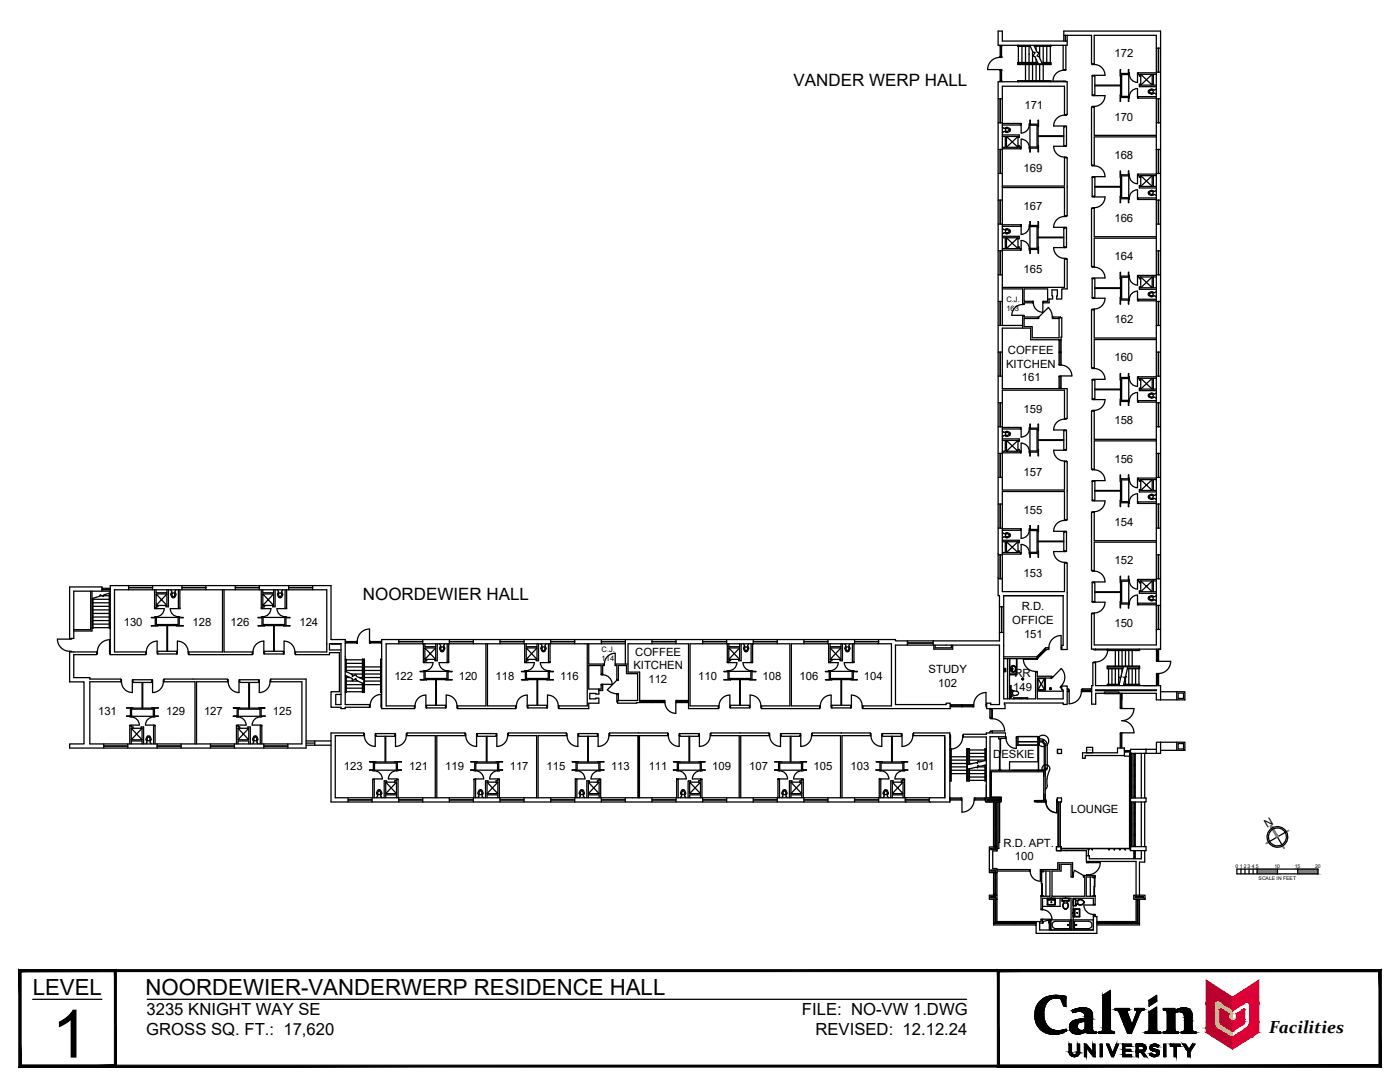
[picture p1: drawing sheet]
<svg xmlns="http://www.w3.org/2000/svg" width="279mm" height="216mm" viewBox="0 0 279 216" stroke-linecap="round" stroke-linejoin="round" font-family="sans-serif">
<defs><g id="words">
<text font-size="13.3" x="10.3" y="211">1</text>
<g font-size="4.4">
<text x="6.5" y="198.5">LEVEL</text>
<text x="29" y="198.5">NOORDEWIER-VANDERWERP RESIDENCE HALL</text>
</g>
<text font-size="3.5" x="253.3" y="206.2">Facilities</text>
<g font-size="3.4">
<text x="158.4" y="17.1">VANDER WERP HALL</text>
<text x="72.4" y="119.8">NOORDEWIER HALL</text>
</g>
<g font-size="3.3">
<text x="29.2" y="202.5">3235 KNIGHT WAY SE</text>
<text x="160" y="202.5">FILE: NO-VW 1.DWG</text>
<text x="29.2" y="206.6">GROSS SQ. FT.: 17,620</text>
<text x="162.8" y="206.6">REVISED: 12.12.24</text>
</g>
<g font-size="2.3">
<text x="222.4" y="11.4">172</text>
<text x="204.4" y="21.7">171</text>
<text x="222.4" y="24">170</text>
<text x="204.3" y="34.3">169</text>
<text x="222.4" y="31.6">168</text>
<text x="204.3" y="41.9">167</text>
<text x="222.4" y="44.3">166</text>
<text x="222.4" y="51.9">164</text>
<text x="204.3" y="54.5">165</text>
<text x="222.4" y="64.5">162</text>
<text x="201.2" y="70.7">COFFEE</text>
<text x="200.8" y="73.4">KITCHEN</text>
<text x="203.9" y="76.1">161</text>
<text x="222.4" y="72.1">160</text>
<text x="204.3" y="82.3">159</text>
<text x="222.4" y="84.7">158</text>
<text x="204.3" y="94.9">157</text>
<text x="222.4" y="92.3">156</text>
<text x="204.3" y="102.5">155</text>
<text x="222.4" y="104.9">154</text>
<text x="222.4" y="112.5">152</text>
<text x="204.3" y="115.1">153</text>
<text x="24.7" y="124.9">130</text>
<text x="38.4" y="124.9">128</text>
<text x="46" y="124.9">126</text>
<text x="59.8" y="124.9">124</text>
<text x="202" y="124.5">OFFICE</text>
<text x="203.9" y="121.8">R.D.</text>
<text x="222.4" y="125.1">150</text>
<text x="126.8" y="130.8">COFFEE</text>
<text x="204.4" y="127.2">151</text>
<text x="78.7" y="135.7">122</text>
<text x="91.5" y="135.7">120</text>
<text x="98.9" y="135.7">118</text>
<text x="111.8" y="135.7">116</text>
<text x="126.4" y="133.6">KITCHEN</text>
<text x="129.4" y="136.3">112</text>
<text x="139.3" y="135.7">110</text>
<text x="152.2" y="135.7">108</text>
<text x="159.6" y="135.7">106</text>
<text x="172.4" y="135.7">104</text>
<text x="185.3" y="134.3">STUDY</text>
<text x="187.3" y="137">102</text>
<text x="202.2" y="137.9">149</text>
<text x="202.4" y="135.2">RR</text>
<text x="19.6" y="142.6">131</text>
<text x="33.2" y="142.6">129</text>
<text x="40.7" y="142.6">127</text>
<text x="54.5" y="142.6">125</text>
<text x="68.6" y="153.7">123</text>
<text x="81.7" y="153.7">121</text>
<text x="88.9" y="153.7">119</text>
<text x="101.7" y="153.7">117</text>
<text x="109.1" y="153.7">115</text>
<text x="121.9" y="153.7">113</text>
<text x="129.5" y="153.7">111</text>
<text x="142.2" y="153.7">109</text>
<text x="149.5" y="153.7">107</text>
<text x="162.4" y="153.7">105</text>
<text x="169.7" y="153.7">103</text>
<text x="182.8" y="153.7">101</text>
<text x="198.2" y="151.2">DESKIE</text>
<text x="213.7" y="162.2">LOUNGE</text>
<text x="252.9" y="165.1" transform="rotate(-30 252.9 165.1)">N</text>
<text x="200.3" y="169">R.D. APT.</text>
<text x="202.6" y="171.7">100</text>
</g>
<g font-size="1.5">
<text x="200.8" y="60.2">C.J.</text>
<text x="200.9" y="62">163</text>
<text x="120.1" y="130.1">C.J.</text>
<text x="120.1" y="132">114</text>
</g>
<g font-size="1">
<text x="246.6" y="173.2">0</text>
<text x="247.4" y="173.3">1</text>
<text x="248.2" y="173.3">2</text>
<text x="249" y="173.2">3</text>
<text x="249.8" y="173.3">4</text>
<text x="250.6" y="173.2">5</text>
<text x="254.3" y="173.2">10</text>
<text x="258.4" y="173.2">15</text>
<text x="262.5" y="173.2">20</text>
<text x="251.2" y="175.6">SCALE IN FEET</text>
</g>
</g></defs>
<!-- layer: 0 -->
<g fill="none" stroke="#000" stroke-width=".25">
<path d="M246.8 173.4h16.2v1h-16.2zM247.7 173.4v1M248.5 173.4v1M249.3 173.4v1M250.1 173.4v1M250.9 173.4v1M254.9 167l1.1 1.8M254.9 173.4v1M256.7 166l-3.5 2M259 173.4v1"/>
<circle cx="254.9" cy="167" r="2.07"/>
<circle cx="254.9" cy="167" r="1.79"/>
</g>
<g fill="#808080" stroke="#808080" stroke-width=".2">
<path d="M253.5 164.8l1.3 2.3 .3-.2zM253.5 164.8l.3-.1 1.3 2.2z"/>
<path d="M256.7 165.9l.5-.2zM256.7 166l.5-.3z"/>
<path d="M255.9 168.8l.4 .4zM255.9 168.8l.4 .4z"/>
<path d="M252.7 168.3l.4-.3zM252.6 168.3l.5-.3z"/>
<path d="M259 173.4l4 1v-1zM259 173.4l4 1h-4z"/>
<path d="M250.9 173.4l4 1v-1zM250.9 173.4l4 1h-4z"/>
</g>
<!-- layer: A-WALL-FULL -->
<g fill="none" stroke="#000" stroke-width=".25">
<path d="M199.2 19.7h.8M199.5 11.5a2.43 2.43 0 0 0-2.4 2.4h2.4v.1h.4v-.1h-.4M199.5 16.3v-.1h.4v.1M199.5 11.3h.4v.2h-.4zM199.5 9v.2h.4v-.2M199.6 9.2v2.1M199.6 14v2.2M199.6 19.7v4.8M199.7 9.2v2.1M199.7 14v2.2M199.9 9.2v2.1M199.9 14v2.2"/>
<path d="M203.1 16.3v-.2h6.6v.2M203.1 9v.2h2.5M203.2 9l2.3 .1 .7 1.3h.4l-.4 .8 .3 .1 .6 1.3h-3.9v.1h6.4v-.1h-1.6l-.6-1.3-.4-.1 .4-.8h-.4l-.6-1.3M203.2 16.3h6.4M203.2 9.2v3.3M204 9.2v3.3M204.7 9.2v3.3M204.7 12.9v3.2M205.4 9.2v3.3M205.4 12.9v3.2M206.1 10.2v2.3M206.1 12.9v3.2"/>
<path d="M206.8 9.2v.8M206.8 11.8v.7M206.8 12.9v3.2M207.1 12.5h-4v.4h6.6v-.4h-1.8M207.5 9.2v2.4M207.5 12.9v3.2M208.2 9.2v3.3M208.2 12.9v3.2M208.9 9.2v3.3M209.6 9l-3.2 .1M209.6 9.2v3.3M209.7 9v.2h-3.3"/>
<path d="M212.2 9v4.9h.5M212.3 14a2.14 2.14 0 0 0-2.1 2.2h2.5v.1M212.3 13.9v.1h.4v-.1M212.3 8.2v-2h19.3v123.3h-13M212.3 7h5.5v5.7h.6M212.3 16.2v.1M212.6 7v1.2M212.7 9v4.9M213 7v2h-13.8v-2.8h.8v2h13M218 12.7v.2h.4v-.2M218 15.2v-.2h.4v.2M218 15.2v3.7"/>
<path d="M218 15.2h.5v1.8h5.1M218.4 12.9a2.15 2.15 0 0 1 2.1 2.1h-2.1M218.4 19.1h2.1a2.15 2.15 0 0 1-2.1 2.1M218.4 12.7v-5.7h12.4v121.7h-12.4v-6.2M218.4 18.9v.2M223.6 19v1.2v-.7M223.6 14.7v-.8v1.3M223.6 17.1h-5.1v1.8h-.5v.2h.4M223.6 14.7v4.8M223.6 19.5h1.7M223.6 14.7h1.7M225.2 14.7l.1-.8v6.3l-.1-.7"/>
<path d="M225.3 14.9h-1.5v4.3h1.5M225.3 14.5h.1v.3M225.3 14.8h.1M225.3 19.3h.1M225.4 14.8a1.61 1.61 0 0 0 1.6 1.6M225.4 19.3a1.61 1.61 0 0 1 1.6-1.6v1.9h3.8M225.4 19.3v.3h-.1M227 14.8v1.6M227 19.3h3.8M227.2 14.5h-.2v.3h.4v.4h.3M227.2 14.5v.3M227.2 19.3v.3"/>
<path d="M227.2 14.5h3.6M227.7 14.8l2.2 2.2v-2.2M227.7 17v-.2h-.3v.5h3.4M227.7 14.8v2M227.7 14.8h2.2M227.7 17h2.2M229.4 18.2a.37 .37 0 0 1 .5-.2 .37 .37 0 0 1 .2 .5 .42 .42 0 0 1-.7-.3zM229.9 14.8l-2.2 2.2M230.8 17.8a.58 .58 0 0 1-.9 0h-.3a.47 .47 0 0 0-.4 .5 .47 .47 0 0 0 .4 .4l.4 .1 .4-.2 .4 .2M230.8 14.8h-.6v2.2h.6M230.8 19.7h.8M230.8 14.4h.8"/>
<path d="M230.8 9.6h.8M231.2 9.6v4.8M231.2 19.7v4.8M199.2 39.9h.8M199.2 34.6h.8M199.2 29.8h.8M199.2 24.5h.8M199.6 29.8v4.8M199.6 39.9v4.8M200 26.9h3.4v.5h-.2v-.2M200 37.4h12.4v5.7M200 27.2h.6v2.2h-.6"/>
<path d="M200 24.6h3.7M200 24.9h3.7M200 25.4l.3 .2M200.3 26.3l.6 .1M200.3 25.6h.3M200.3 26.3l-.3 .1M200.9 27.2v2.2M200.9 27.2h2.3M200.9 27.2l2.3 2.2M200.9 29.4h2.3M200.9 25.6l.5 .3-.5 .3M200.9 25.4l-.3 .2"/>
<path d="M200.9 25.6l-.2 .2v.3l.2 .1M200.9 25.4a.54 .54 0 0 1 .7 .5 .54 .54 0 0 1-.7 .5M203.2 29.4v-.4h.2v.4h.3M203.2 27.4v1.6M203.2 27.2l-2.3 2.2M203.7 24.6h.1v.3h-.1zM203.7 29.4v.3M203.8 29.4v.3h-3.8M205.4 29.4a1.61 1.61 0 0 0-1.6-1.6v1.6h-.1M205.4 24.9a1.61 1.61 0 0 1-1.6 1.7v-1.7M205.4 29.4v.3h.1M205.4 29.4h.1"/>
<path d="M205.4 24.9h.1M205.5 24.6h-.1v.3M205.5 25h1.5v4.3h-1.5M205.5 24.8h1.7M205.5 29.6h1.7M205.6 24.8l-.1-.8v6.3l.1-.7M207.2 27.2h5.1v1.9h.5v.1h-.4M207.2 29.1l.1 1.2-.1-.7M207.2 25.3l.1-1.3-.1 5.6M212.4 23a2.15 2.15 0 0 0-2.1 2.1h2.1M212.4 29.2h-2.1a2.15 2.15 0 0 0 2.1 2.1M212.4 25.3v-.2h.4v.2h-.5v1.8h-5.1"/>
<path d="M212.4 22.8v-5.6h-12.4v47.7M212.4 29.1v.1M212.4 31.5v5.6h-12.4M212.8 22.8v.2h-.4v-.2h.6v-6.5h-13.8v102.6h.3v7.3M212.8 31.5v-.2h-.4v.2h.6v11.6h-.6v.1h.4v-.1M212.8 25.3v3.8M218 33v.1h.4v-.1M218 35.4v-.1h.4v.1M218 21.4v-.2h.4v.2M218 35.4v3.8M218 35.4h.5v1.8h5.1M218.4 33.1a2.15 2.15 0 0 1 2.1 2.1"/>
<path d="M218.4 39.3h2.1a2.15 2.15 0 0 1-2.1 2.1M218.4 39.2v.1M218.4 35.3h2.1M223.6 39.2v1.2v-.7M223.6 37.3h-5.1v1.9h-.5v.1h.4M223.6 34.9v-.8v1.3M223.6 34.9v4.8M223.6 34.9h1.7M223.6 39.7h1.7M225.2 34.9l.1-.8v6.3l-.1-.7M225.3 39.5h.1v.3h-.1M225.3 34.7h.1v.4h-1.6v4.3h1.5"/>
<path d="M225.4 35a1.61 1.61 0 0 0 1.6 1.7v-1.6M225.4 39.5a1.61 1.61 0 0 1 1.6-1.6v1.6M227 39.5h.2v.3h-.2zM227.2 34.7h-.2v.4h.4v.3h.3M227.2 34.7v.4M227.2 39.5h3.6M227.2 39.8h3.6M227.2 34.7h3.6M227.7 37.2v-.2h-.3v.5h3.4M227.7 35.1v1.9M227.7 35.1h2.2M227.7 35.1l2.2 2.1"/>
<path d="M227.7 37.2h2.2M229.4 38.4a.37 .37 0 0 1 .5-.2 .37 .37 0 0 1 .2 .5 .41 .41 0 0 1-.5 .1 .41 .41 0 0 1-.2-.4zM229.9 35.1v2.1M229.9 35.1l-2.2 2.1M230.8 38a.58 .58 0 0 1-.9 0h-.3a.47 .47 0 0 0-.4 .5 .47 .47 0 0 0 .4 .5h.3a.58 .58 0 0 1 .9 0M230.8 27h-12.4v-5.6h-.6v11.6h.6M230.8 27.3h-12.4v5.7M230.8 35.1h-.6v2.1h.6M230.8 39.9h.8M230.8 34.6h.8M230.8 29.8h.8M230.8 24.5h.8"/>
<path d="M231.2 29.8v4.8M231.2 39.9v4.8M199.2 54.8h.8M199.2 50h.8M199.2 44.7h.8M199.6 50v4.8M200 47.1h3.4v.5h-.2v-.2M200 57.6h4.1v3M200 47.4h.6v2.2h-.6M200 44.9h3.7M200 45.2h3.7M200 45.6l.3 .2"/>
<path d="M200.3 46.5h.2l.4 .2M200.3 46.5l-.3 .2M200.7 45.9v.3l.2 .3M200.9 47.4h2.3l-2.3 2.2h2.3M200.9 47.4v2.2M200.9 47.4l2.3 2.2M200.9 45.8l.5 .3-.5 .4M200.9 45.6l-.6 .2M200.9 45.8l-.2 .1M200.9 45.6a.54 .54 0 0 1 .7 .5 .54 .54 0 0 1-.7 .6M203.2 49.6v-.3h.2v.3h.4M203.2 47.6v1.7"/>
<path d="M203.7 44.9h.1v.3h-.1zM203.7 49.6v.3M203.8 45.2v1.6M205.4 49.6a1.61 1.61 0 0 0-1.6-1.6v1.9h-3.8M205.4 45.2a1.61 1.61 0 0 1-1.6 1.6M205.4 49.6v.3h.1M205.4 45.2h.1M205.4 49.6h.1M205.5 44.9h-.1v.3M205.5 45.2h1.5v4.4h-1.5M205.5 45h1.7M205.5 49.8h1.7"/>
<path d="M205.6 45l-.1-.8v6.3l.1-.7M207.2 47.4h5.1v1.9h.5v.1h-.4M207.2 49.3l.1 1.2-.1-.7M207.2 45.5l.1-1.3-.1 5.6M209.4 59.7v.7h-1.3v-.3h1v-2.5h-4.7v2.5h1.7M212.4 43.2a2.15 2.15 0 0 0-2.1 2.2h2.1M212.4 49.4h-2.1a2.15 2.15 0 0 0 2.1 2.2M212.4 45.5v-.1h.4v.1h-.5v1.8h-5.1M212.4 49.3v.1M212.4 51.7v5.6h-12.4M212.8 51.7v-.1h-.4v.1h.6v5.9h-1.1v2.1h-1l.1-1.9h-1.1l.2 1.9h-1M212.8 45.5v3.8"/>
<path d="M218 53.2v.1h.4v-.1M218 55.6v-.1h.4v.1M218 41.6v-.1h.4v.1M218 55.6v3.8M218 55.6h.5v1.8h5.1M218.4 53.3a2.15 2.15 0 0 1 2.1 2.2h-2.1M218.4 59.5h2.1a2.15 2.15 0 0 1-2.1 2.2M218.4 41.6h-.6v11.6h.6M218.4 41.6v5.6h12.4M218.4 59.4v.1M223.6 55.1v-.8v1.3M223.6 57.6h-5.1v1.8h-.5v.1h.4"/>
<path d="M223.6 55.1v5.6v-1.3M223.6 55.1h1.7M223.6 59.9h1.7M225.2 55.1l.1-.8v6.4l-.1-.8M225.3 59.7h.1v.3h-.1M225.3 55.3h-1.5v4.4h1.5M225.3 55h.1v.3M225.3 55.3h.1M225.4 55.3a1.61 1.61 0 0 0 1.6 1.6v-1.6M227 58.1a1.61 1.61 0 0 0-1.6 1.6M227 59.7h.2v.3h-.2zM227 58.1v1.6"/>
<path d="M227.2 55h-.2v.3h.4v.3h.3M227.2 55v.3M227.2 55h3.6M227.2 59.7h3.6M227.7 55.3l2.2 2.1v-2.1M227.7 57.4v-.2h-.3v.5h3.4M227.7 55.3v1.9M227.7 55.3h2.2M227.7 57.4h2.2M229.8 58.4a.31 .31 0 0 1 .3 .4 .31 .31 0 0 1-.4 .2l-.3-.3 .5-.3M229.9 58.2l.4 .2h.2M229.9 58.2h-.3a.47 .47 0 0 0-.4 .5 .47 .47 0 0 0 .4 .5h.3a.58 .58 0 0 1 .9 0"/>
<path d="M229.9 55.3l-2.2 2.1M230.8 58.2l-.3 .1M230.8 55.3h-.6v2.1h.6M230.8 47.5h-12.4v5.7M230.8 54.8h.8M230.8 50h.8M230.8 44.7h.8M231.2 50v4.8M199.2 75h.8M199.2 70.3h.8M199.2 64.9h4.9M199.2 60.2h.8"/>
<path d="M199.6 60.2v4.7M199.6 70.3v4.7M204.1 60.8a2.15 2.15 0 0 0-2.2 2.1h2.5v.2M204.1 62.9v.2h.3M204.1 63.1v2.4M204.1 60.6h.3M204.4 63.1v.2h2.8M206.1 60.1h.1v.3h-1.8v.4h-.3v-.2M206.1 60.1v.3M206.2 60.4a1.89 1.89 0 0 0 1.9 1.9v-1.9M207.2 63.3h.1v.3h-.1M207.2 63.6h-2.8v1.6h1.6v2.2h5.4v-4h.5l-.1 9.3"/>
<path d="M207.2 63.3v.3M208.3 60.1v.3M209.2 61.4l.7 1 .1 .9M209.2 61.4l-1.9 1.9M210.2 63.3h-.2v.3h.2M210.2 63.3h1.4v.1M210.2 63.6h1.2M210.2 63.3v.3M211.4 72.7v.2h.4v-.2M211.4 67.8v4.9M211.4 75.2v2.4M211.4 77.4h.4"/>
<path d="M211.4 75.2h.4M211.4 72.7h.4M211.4 70.3h.4M211.4 70.2h.4M211.4 67.9h.4M211.6 67.9v2.3M211.6 70.3v2.4M211.6 75.2v2.2M211.8 72.9a2.15 2.15 0 0 1 2.1 2.1M211.8 67.8h-6.1v-2.3h-5.7v12.1h13v5.9h-.6v-5.6h-12.4v19.9h12.4v-5.7M211.8 75v2.6M213.9 75h-2.5v.2"/>
<path d="M218 73.4v.1h.4v-.1M218 75.8v-.1h.4v.1M218 61.8v-.1h.4v.1M218 75.8v3.8M218 75.8h.5v1.8h5.1M218.4 73.5a2.15 2.15 0 0 1 2.1 2.2h-2.1M218.4 79.7h2.1a2.15 2.15 0 0 1-2.1 2.2M218.4 79.6v.1M223.6 79.6v1.3v-.8M223.6 77.8h-5.1v1.8h-.5v.1h.4M223.6 75.3v-.8v1.3M223.6 75.3v4.8"/>
<path d="M223.6 75.3h1.7M225.2 75.3l.1-.8v6.4l-.1-.8M225.3 79.9h.1v.3h-.1M225.3 75.5h-1.5v4.4h1.5M225.3 75.2h.1v.3M225.3 75.5h.1M225.4 75.5a1.61 1.61 0 0 0 1.6 1.6v-1.6M225.4 79.9a1.61 1.61 0 0 1 1.6-1.6v1.6M227 79.9h.2v.3h-.2zM227.2 75.2h-.2v.3h.4v.3h.3M227.2 75.2v.3M227.2 79.9h3.6"/>
<path d="M227.2 75.2h3.6M227.2 60h3.6M227.7 77.6v-.1h-.3v.4h3.4M227.7 75.5v2M227.7 75.5l2.2 2.1M227.7 77.6h2.2M227.7 75.5h2.2M229.9 75.5v2.1M229.9 75.5l-2.2 2.1M230.1 79.2a.42 .42 0 0 1-.7-.4 .38 .38 0 0 1 .5-.2 .38 .38 0 0 1 .2 .6M230.8 78.4a.58 .58 0 0 1-.9 0l-.3 .1a.47 .47 0 0 0-.4 .4 .47 .47 0 0 0 .4 .5h.4l.4-.2 .4 .3M230.8 67.4h-12.4v-5.6h-.6v11.6h.6"/>
<path d="M230.8 67.8h-12.4v5.6M230.8 75.5h-.6v2.1h.6M230.8 75h.8M230.8 70.3h.8M230.8 64.9h.8M230.8 60.2h.8M231.2 60.2v4.7M231.2 70.3v4.7M199.2 95.3h.8M199.2 90.5h.8M199.2 85.2h.8M199.2 80.4h.8"/>
<path d="M199.6 80.4v4.8M199.6 90.5v4.8M200 87.6h3.4v.5h-.2v-.2M200 87.9h.6v2.1h-.6M200 85.6h3.7M200 85.3h3.7M200 86.1l.3 .1M200.3 86.9h.2l.4 .2M200.3 87l-.3 .1M200.9 87.9l2.3 2.1h-2.3l2.3-2.1M200.9 87.9h2.3M200.9 87.9v2.1"/>
<path d="M200.9 86.3l.5 .2M200.9 86.1l-.6 .1M200.9 86.3l-.2 .2v.3l.2 .1M200.9 86.1l.6 .2M201.4 86.5v.2l-.5 .2M201.5 86.3l.1 .3-.1 .2-.6 .3M203.2 90v-.3h.2v.3h.4M203.2 88.1v1.6M203.7 85.3h.1v1.9a1.61 1.61 0 0 0 1.6-1.6M203.7 85.3v.3h.1M203.7 90v.3M205.4 90a1.61 1.61 0 0 0-1.6-1.6v1.9h-3.8"/>
<path d="M205.4 90v.3h.1M205.4 90h.1M205.5 85.3h-.1v.3h1.6v4.4h-1.5M205.5 90.2h1.7M205.5 85.4h1.7M205.6 85.4l-.1-.8v6.4l.1-.8M207.2 89.7l.1 1.3-.1-.8M207.2 85.9l.1-1.3-.1 5.6M212.4 83.6a2.15 2.15 0 0 0-2.1 2.2h2.1M212.4 92.1h.6v11.6h-.6v.2h.4v-.2M212.4 89.8h-2.1a2.15 2.15 0 0 0 2.1 2.2M212.4 89.7v.1h.4v-.1"/>
<path d="M212.4 92.1v-.1h.4v.1M212.4 85.8h.4v.1M212.4 83.5v.1h.4v-.1M212.4 85.8v.1M212.8 85.9v3.8h-.5v-1.8h-5.1M212.8 85.9h-.5v1.8h-5.1M218 96v3.8h.5v-1.8h5.1M218 99.8v.1h.4v-.1M218 93.6v.1h.4v-.1M218 96v-.1h.4v.1M218 82v-.1h.4v.1M218 96h.5v1.9h5.1"/>
<path d="M218.4 93.7a2.15 2.15 0 0 1 2.1 2.2h-2.1M218.4 99.9h2.1a2.15 2.15 0 0 1-2.1 2.2M218.4 82h-.6v11.6h.6M218.4 82v5.7h12.4M223.6 99.8v1.3v-.8M223.6 95.5v-.7v1.2M223.6 95.5v4.8M223.6 95.5h1.7M223.6 80.1h1.7M225.2 95.5l.1-.7v6.3l-.1-.8M225.3 95.8h-1.5v4.3h1.5M225.3 95.4h.1v.3"/>
<path d="M225.3 95.7h.1M225.4 95.7a1.61 1.61 0 0 0 1.6 1.6M227 95.7v1.6M227.2 95.4h-.2v.3h.4v.4h.3M227.2 95.4h3.6M227.2 95.4v.3M227.2 80.2h3.6M227.7 95.7l2.2 2.2h-2.2l2.2-2.2M227.7 97.9v-.2h-.3v.5h3.4M227.7 95.7v2M227.7 95.7h2.2M229.4 99a.37 .37 0 0 1 .5-.2 .37 .37 0 0 1 .2 .6 .41 .41 0 0 1-.5 0 .41 .41 0 0 1-.2-.4z"/>
<path d="M229.9 95.7v2.2M230.2 99.5h.2l.4 .2M230.8 98.6a.56 .56 0 0 1-.9 0l-.3 .1a.47 .47 0 0 0-.4 .4 .47 .47 0 0 0 .4 .5l.6-.1M230.8 95.7h-.6v2.2h.6M230.8 88h-12.4v5.6M230.8 95.3h.8M230.8 90.5h.8M230.8 85.2h.8M230.8 80.4h.8M231.2 80.4v4.8M231.2 90.5v4.8M18.1 118v7.6h-3.4"/>
<path d="M18.4 118v7.9h-3.7M18.4 119.4l1.5-.5 .1-.2 .6 .3 .1-.3 1.3-.4v6.9M18.4 119.4v5.8M18.6 119.4v6h-.2M18.6 119.6h3.2M20 118.9h.3M20.4 117.7h1.6M20.4 117.4v.6M20.4 117.6h1.6M20.6 118.9h1.2M21.8 118.4v7h.2M22 117.4h-1.6v-.3h-6.5v10.3"/>
<path d="M22 118h-7.3v9.4h-.8M25.7 117.3h4.7M25.7 117.2h4.7M25.7 116.9v.8M30.4 116.9v.8M30.9 117.7v3.6M31.2 117.7v.6h2.1v-.6M31.2 118.5h2.1M33.3 118.5l-2.1 2.3v-2.3l2.1 2.3M33.3 118.5v2.3M33.6 117.7v3.4h-.5v-.3h.2M34.1 117.7a.58 .58 0 0 1 0 .9l.2 .6"/>
<path d="M34.4 119.2l.2 .1 .2-.1M34.5 119.1a.38 .38 0 0 1-.2-.6 .38 .38 0 0 1 .5-.1l.1 .2-.2 .5M34.5 119.1h.2M35.1 117.7l-.2 .3a.96 .96 0 0 1 0 1.2M35.6 117.7v3.6M35.9 117.7v3.6M36.3 117.3h4.8M36.3 117.2h4.8M36.3 116.9v.8M41.1 116.9v.8M44.4 117.7v12.4h-6.7M44.7 117.7v12.4h5.7"/>
<path d="M47 117.3h4.7M47 117.2h4.7M47 116.9v.8M51.7 116.9v.8M52.1 117.7v3.6M52.5 117.7v.6h2.1v-.6M52.5 118.5h2.1M54.6 118.5l-2.1 2.3v-2.3l2.1 2.3M54.6 118.5v2.3M54.9 117.7v3.4h-.5v-.3h.2M55.4 117.7a.58 .58 0 0 1 0 .9 .54 .54 0 0 0 .5 .7 .54 .54 0 0 0 .5-.7 .58 .58 0 0 1 0-.9M55.7 118.4a.36 .36 0 0 1 .5 .2 .36 .36 0 0 1-.4 .5l-.2-.5z"/>
<path d="M56.9 117.7v3.6M57.2 117.7v3.6M57.6 116.9v.8M57.6 117.3h4.8M57.6 117.2h4.8M62.4 116.9v.8M199.2 115.5h.8M199.2 110.7h.8M199.2 105.4h.8M199.2 100.6h.8M199.6 100.6v4.8M199.6 110.7v4.8"/>
<path d="M200 107.8h3.4v.5h-.2v-.2M200 108.1h.6v2.2h-.6M200 105.5h3.8v.3M200 110.6h3.7M200 106.3l.3 .1M200.3 107.2l.6 .1M200.3 107.2l-.3 .1M200.3 118.9v2.2h-.8M200.9 108.1h2.3M200.9 108.1l2.3 2.2M200.9 108.1v2.2M200.9 110.3h2.3"/>
<path d="M200.9 106.5l.5 .3-.5 .3M200.9 106.3l-.6 .1M200.9 106.5l-.2 .2v.3l.2 .1M200.9 106.3a.54 .54 0 0 1 .7 .5 .54 .54 0 0 1-.7 .5M203.2 110.3v-.4h.2v.4h.4M203.2 108.3v1.6M203.2 108.1l-2.3 2.2M203.7 110.3v.3h.1v-.3M203.7 105.5v.3h-3.7M205.4 110.3a1.61 1.61 0 0 0-1.6-1.7v1.7M205.4 105.8a1.63 1.63 0 0 1-1.6 1.6v-1.6h-.1M205.4 105.8h.1"/>
<path d="M205.5 110.3h-.1v.3h.1M205.5 105.6h1.7M205.5 110.4h1.7M205.5 105.9h1.5v4.3h-1.5M205.5 105.5h-.1v.3M205.6 105.6l-.1-.7v6.3l.1-.8M207.2 109.9l.1 1.3-.1-.8M207.2 105.6l.1-.7-.1 1.2M207.2 105.6v4.8M207.2 108.1h5.1v1.8h.5M212.2 118.9h-11.9h11.9M212.4 103.9a2.15 2.15 0 0 0-2.1 2.1h2.1"/>
<path d="M212.4 112.4h.6v17.2h-1.1v-.8h.3v-9.9M212.4 110.1h-2.1a2.15 2.15 0 0 0 2.1 2.1M212.4 112.4v-.2h.4v.2M212.4 106.2v-.2h.4v.2h-.5v1.8h-5.1M212.4 103.7v-5.6h-12.4v19.9h12.4v-5.6M212.4 109.9v.2M212.8 109.9v.2h-.4M212.8 106.2v3.7M218 102.2v-.1h.4v.1M218 116.3v3.7M218.4 114a2.15 2.15 0 0 1 2.1 2.1h-2.1M218.4 116.1h-.4v.2h.5v1.8h5.1"/>
<path d="M218.4 116.1v.2M223.6 115.7v-.7v1.2M223.6 115.7v4.8M223.6 118.2h-5.1v1.8h-.5M223.6 115.7h1.7M223.6 100.3h1.7M225.2 115.7l.1-.7v6.3l-.1-.8M225.3 100.2h.1v.3h-.1M225.3 116h-1.5v4.3l1.6 .1M225.3 115.9h.1M225.3 115.6h.1v.3M225.4 115.9a1.61 1.61 0 0 0 1.6 1.6v-1.6"/>
<path d="M225.4 100.1a1.61 1.61 0 0 1 1.6-1.6v1.7M227 115.9h.4v.4h.3M227 115.9v-.3h.2v.3M227 100.2h.2v.3h-.2zM227.2 115.6h3.6M227.2 100.2h3.6M227.2 100.5h3.6M227.7 115.9l2.2 2.2h-2.2l2.2-2.2M227.7 118.1v-.2h-.3v.5h3.4M227.7 115.9h2.2M227.7 115.9v2M229.3 119.6a.95 .95 0 0 0 1.1 .1l.4 .2"/>
<path d="M229.4 119.5a.38 .38 0 0 0 .5 .2 .38 .38 0 0 0 .2-.5 .42 .42 0 0 0-.7 .3M229.9 115.9v2.2M230.8 118.9a.58 .58 0 0 1-.9 0l-.6 .2-.1 .3 .1 .2M230.8 107.9h-12.4v-5.7h-.6v11.6h.6v.2h-.4v-.2M230.8 108.2h-12.4v5.6M230.8 115.9h-.6v2.2h.6M230.8 115.5h.8M230.8 110.7h.8M230.8 105.4h.8M230.8 100.6h.8M231.2 100.6v4.8M231.2 110.7v4.8"/>
<path d="M13.9 130.1v6h2.9v12.3h-2.9v.9h47.2v-13.8h-7.1v.5M13.9 127.4v.1h.4v-.1M13.9 127.5h-2.4a2.43 2.43 0 0 0 2.4 2.5M13.9 130.1v-.1h.4v.1M13.9 130.1h5.4M18.6 125.2h3.2M18.6 124.5h3.2M18.6 123.8h3.2M18.6 123.1h3.2M18.6 122.4h3.2M18.6 121.7h3.2M18.6 121h3.2"/>
<path d="M18.6 120.3h3.2M19.3 130.1v.5h-4.6v4.6h3.2v.3h6.2v.5M19.3 130.1h.1v.4h-.1M19.4 130.1a2.43 2.43 0 0 1 2.5-2.4v2.4M22 130.1h-.1v.4h.1M24.1 135.6h.1v.4h-.1M24.1 136h-6.2v12.4h42.4v-12.4h-6.3M24.2 136a2.15 2.15 0 0 0 2.2 2.2v-2.2M26.5 135.6h-.1v.4h.1M26.5 135.6h3.8M26.5 135.6v.6h1.9v5.1M29.1 130.5h.1v-.4h-.1v.5h-7.1v-13.7h44.1v10.7h2.8v13h4.8v.5"/>
<path d="M29.1 130.1h-6.3v-12.4h42.4v12.4h-6.2M30.3 136h.1M30.4 136v-.4h-.1v.6h-1.8v5.1M30.9 123.2v-.1h.3v.1M31 124.8l-.8 .1 1.3-.1M31 123.3l-.8-.1h6.3l-.7 .1M31 124.8l5.5 .1-1.2-.1M31 123.2v1.6M31.2 120.8h.3M31.2 121.3v.1M31.2 123.2v1.4h4.3v-1.4M31.4 127.9a2.15 2.15 0 0 0-2.2 2.2"/>
<path d="M31.4 127.9v2.6h.1M31.4 130.1h.1M31.5 130.5h3.8M32.6 136a2.15 2.15 0 0 1-2.2 2.2v-2.2M32.7 136v-.5h12.7v.5M32.7 135.6h-.1v.4h.1M32.7 136h6.2v12.4M33.1 120.8h-1.6v.3h-.3v.2h-.3v.1h1.9a1.61 1.61 0 0 1-1.6 1.7M33.3 124.8v5.2h-1.8v.5M33.4 124.8v5.2h1.9v.5M35.4 127.9a2.15 2.15 0 0 1 2.1 2.2M35.4 127.9v2.2h-.1"/>
<path d="M35.4 130.1v.4h-.1M35.6 121.4h-1.6a1.61 1.61 0 0 0 1.6 1.7M35.6 123.2v-.1h.3v.1M35.6 121.3h.3v.1h-.3zM35.8 123.2v1.6M37.7 130.5h-.2v-.4h.2v.5h12.7v-.5h.1v.4h-.1M45.4 135.6h.1v.4h-.1M45.4 136h-6.2v12.4M45.5 136a2.15 2.15 0 0 0 2.2 2.2v-2.2M47.8 135.6v.6h1.8v5.1M47.8 135.6h-.1v.4h.1M47.8 135.6h3.8"/>
<path d="M50.5 130.1a2.15 2.15 0 0 1 2.1-2.2l.1 2.2M51.6 136h.1M51.7 136v-.4h-.1v.6h-1.8v5.1M52.1 123.2v-.1h.4v.1M52.3 123.3l-.8-.1h6.3l-.7 .1M52.3 123.2v1.6M52.5 120.8h.3M52.5 121.3v.1M52.5 123.2v1.4h4.3v-1.4M52.8 124.8l-1.3 .1 5.6-.1M53.9 136a2.15 2.15 0 0 1-2.2 2.2v-2.2M54 135.6h-.1v.4h.1"/>
<path d="M54.4 120.8h-1.6v.3h-.3v.2h-.4v.1h2a1.61 1.61 0 0 1-1.7 1.7M54.6 124.8v5.2h-1.8v.5h-.1v-.4h.1M54.7 124.8v5.2h1.9v.5M56.6 130.1h.1M56.9 121.4h-1.6a1.61 1.61 0 0 0 1.6 1.7M56.9 123.2v-.1h.3v.1M56.9 121.3h.3v.1h-.3zM57.1 123.2v1.6l.7 .1-1.2-.1M58.8 130.1a2.15 2.15 0 0 0-2.1-2.2v2.6h-3.9M59 130.5h-.1v-.4h.1v.5h6.8v-.4h1.9v7.8h-1.6v3.1h2v.3h.8v-.3h4.8M66.1 128.5h2h-2.3v1.2h2.3M68.1 128.5v12.1h-1.1v-2h1.1"/>
<path d="M68.9 131.5h.2v2.5M68.9 128h.1v.4h-.1M68.9 131.7l.1 2.3M68.9 134l1.4 .6v.4l.7-.4 .2 .4 1.3 .6M68.9 134.8l1.4 .6v.4l.7-.4 .2 .4 1.3 .6M69 134.8l-.1 3.2M69 128h2.2M69 128.3h2.2M69 128.2h2.2M69.1 133.1h3.2M69.1 137.3h3.2M69.1 138h3.2"/>
<path d="M69.1 136.6h3.2M69.1 135.2h.7M69.1 134.9v3.3h-.2M69.1 135.9h2.3M69.1 133.8h3.2M69.1 132.4h3.2M69.1 131.7h3.2M70.1 134.5h2.2M71.2 128h.1v.4h-.1zM71.3 127.9a2.43 2.43 0 0 1 2.4-2.4v2.5M71.7 135.2h.6M72.3 135.5v-4h.4v6.7h-.4v-1.9"/>
<path d="M72.5 135.6v-3.9h.1v6.3h-.1v-1.6M72.7 133.1h3.3M72.7 134.5h3.3M72.7 136.6h3.3M72.7 135.2h3.3M72.7 135.9h3.3M72.7 133.8h3.3M73.7 128h.2v.4h-.2zM73.9 128h2.1M73.9 128.3h2.1M73.9 128.2h2.1M76.2 128h-.2v.4h.2"/>
<path d="M76.2 131.7v6.3M76.2 131.5h-.2v6.7h.2M77 128.5h47.8M77.1 128.5v12.4h5.6M79.6 128h4.8M79.6 127.6v.9M84.4 127.6v.9M84.5 128.5v3.7h.3M84.5 132.1h.3M84.5 134v-.2h.3v.2M84.6 135.6l-.7 .1 1.2-.1M84.6 135.6l5.6 .1-1.3-.1"/>
<path d="M84.6 134h-.7h6.3h-.8M84.6 134v1.6M84.8 132.1v.1h1.6a1.63 1.63 0 0 1-1.6 1.6M84.8 131.6h.4v.2h-.4v.3M84.8 129.3h2.2M84.8 128.5v.5h2.2v-.5M84.8 134v1.4h4.4v-1.4M85 138.7a2.15 2.15 0 0 0-2.2 2.1M85 138.7v2.2M85.2 131.6h1.6M87 129.3l-2.2 2.3v-2.3l2.2 2.3M87 135.6v5.1h-1.9v.6"/>
<path d="M87 129.3v2.3M87.1 135.6v5.1h1.8v.6M87.3 128.5v3.3h-.5v-.2h.2M87.7 128.5l.2 .3v.2M87.9 129.3l.3 .6 .4-.6M88 129.1h.5M88 129.2l-.1 .2M88.5 129.2l.1 .2M88.8 128.5l-.2 .3a.81 .81 0 0 1-.4 1.3l-.2-.2-.2-.3 .1-.6M89.2 132.1h.3M89.2 133.8h.3v.2M89.2 128.5v3.7"/>
<path d="M89.2 133.8v.2M89.4 134v1.6M89.5 128.5v3.7h-1.9a1.61 1.61 0 0 0 1.6 1.6M89.7 128h4.8M89.7 127.6v.9M94.5 127.6v.9M97 128.5v12.4h-5.7M97.3 128.5v12.4h5.6v.5h-11.6v-.5M99.8 128h4.8M99.8 127.6v.9M104.6 127.6v.9M104.7 128.5v3.7h1.9a1.61 1.61 0 0 1-1.6 1.6"/>
<path d="M104.7 132.1h.3M104.8 135.6l-.7 .1 1.2-.1M104.8 134h-.7h6.3h-.8M104.8 135.6h4.8M104.8 134v1.6M105 131.6h.4M105 129.3h2.2M105 128.5v.5h2.2v-.5M105 133.8h-.3v.2M105 129.3l2.2 2.3M105 129.3v2.3M105 133.8v.2"/>
<path d="M105.1 134v1.4h4.3v-1.4M107 131.6h-1.6v.2h-.4v.4M107.2 135.6v5.1h-1.8v.6M107.2 129.3v2.3M107.2 129.3l-2.2 2.3M107.3 135.6v5.1h1.8v.6h-3.7M107.5 128.5v3.3h-.5v-.2h.2M107.9 128.5a.58 .58 0 0 1 0 .9 .54 .54 0 0 0 .6 .7 .54 .54 0 0 0 .5-.7 .58 .58 0 0 1 0-.9M108.1 129.3l.4 .6 .3-.6M108.2 129.1h.5M108.2 129.2v.2M108.7 129.2l.1 .2"/>
<path d="M109.5 134v-.2h.3v.2M109.5 132.1h.3v.1h-.3zM109.5 132.2h-1.7a1.61 1.61 0 0 0 1.7 1.6M109.5 128.5v3.6M109.6 134v1.6l.8 .1-1.3-.1M109.8 128.5v3.6M109.9 128h4.8M109.9 127.6v.9M114.7 127.6v.9M117.2 128.5v12.4h-5.7M117.5 128.5v4h3M119.5 137.5v1l-1.8-.1v1l1.8-.1v1h-2v1.1h-6v-.5"/>
<path d="M120 134.5v.2h.3M120 128h4.8M120 127.6v.9M120.3 134.7a1.89 1.89 0 0 1 1.9 1.8h-2.2v.2M120.3 134.5v.2M120.3 136.5v.2M120.6 132.5h-.1v.3h-.2v1.7h-.3v-1.7h-2.5v4.7h2.5v-.8h.3v1.1h-.8M120.6 132.5v.3h-.1M120.6 132.5a2.15 2.15 0 0 1 2.2-2.2v2.2M122.8 132.5h.1v.3h-.1zM122.9 132.8h.2v2.9M122.9 132.5h2.4"/>
<path d="M123.1 135.7l-1.9 1.9 1.1 .7 .8 .1M123.1 135.7h.3v-2.9h1.6v1.6h2.3v5.4h-4v.5l9.3-.1M123.1 135.6h.3M123.1 138.6h.3M123.4 139.8v-1.4h-.3v1.6h.2M124.8 127.6v4.9M127.7 139.8h4.9M127.8 140h2.3M127.8 139.8v.4M130.1 139.8v.4M130.1 128h4.8M130.1 127.6v.9"/>
<path d="M130.2 140h2.4M130.2 139.8v.4M132.6 139.8h.1v.4h-.1M132.6 139.8v.4M134.9 127.6v.9M135 139.8h-.1v2.5a2.15 2.15 0 0 1-2.2-2.1M135 140h2.3M135 139.8h2.4M135 139.8v.4M137.3 139.8v.4M140.2 128h4.8M140.2 127.6v.9"/>
<path d="M145 127.6v.9M145.2 128.5v3.7h1.9M145.2 132.1h.2M145.3 134h-.8h6.3h-.7M145.3 134v1.6M145.4 131.6h.4v.2h-.4v.4M145.4 128.5v.5h2.2v-.5M145.4 129.3h2.2M145.4 133.8h-.2v.2M145.4 129.3v2.3M145.4 133.8v.2M145.4 129.3l2.2 2.3"/>
<path d="M145.5 134v1.4h4.3v-1.4M145.8 135.6l-1.3 .1 5.6-.1M145.8 131.6h1.6M147.1 132.2a1.61 1.61 0 0 1-1.7 1.6M147.6 135.6v5.1h-1.8v.6h-.1v-.4h.1M147.6 129.3v2.3M147.6 129.3l-2.2 2.3M147.7 135.6v5.1h1.9v.6h.1v-.4M147.9 128.5v3.3h-.5v-.2h.2M148.4 128.5a.58 .58 0 0 1 0 .9 .54 .54 0 0 0 .5 .7 .54 .54 0 0 0 .5-.7l-.2-.5 .2-.4M148.6 129.3l.3 .6 .3-.6M148.7 129.1h.4"/>
<path d="M148.7 129.2l-.1 .2M149.1 129.2l.1 .2M149.6 135.6l1.2 .1-.7-.1M149.9 132.2h-1.6a1.61 1.61 0 0 0 1.6 1.6M149.9 132.1h.3v.1h-.3zM149.9 133.8h.3v.2M149.9 128.5v3.6M149.9 133.8v.2M150.1 134v1.6M150.2 128.5v3.6M150.3 128h4.8M150.3 127.6v.9"/>
<path d="M155.1 127.6v.9M160.4 128h4.8M160.4 127.6v.9M165.2 127.6v.9M165.4 128.5v3.7h1.9a1.61 1.61 0 0 1-1.6 1.6M165.4 134v-.2h.3v.2M165.4 132.1h.3M165.5 135.6l-.8 .1 1.3-.1M165.5 134h-.8h6.4h-.8M165.5 135.6l5.6 .1-1.3-.1M165.5 134v1.6M165.7 131.6h1.9"/>
<path d="M165.7 129.3l2.1 2.3M165.7 129.3h2.1M165.7 128.5v.5h2.1v-.5M165.7 129.3v2.3M165.7 132.1v.1M165.7 134v1.4h4.4v-1.4M165.9 138.7a2.15 2.15 0 0 0-2.2 2.1M165.9 138.7v2.2M166 131.6v.2h-.3v.3M167.8 129.3l-2.1 2.3M167.8 135.6v5.1h-1.8v.6M167.8 129.3v2.3"/>
<path d="M168 135.6v5.1h1.8v.6M168.1 128.5v3.3h-.5v-.2h.2M168.6 128.5l.2 .3v.2M168.8 129.3l.3 .6 .3-.6M168.9 129.1h.4M168.9 129.2l-.1 .2M169.3 129.2l.1 .2M169.6 128.5a.58 .58 0 0 0 0 .9 .54 .54 0 0 1-.5 .7 .54 .54 0 0 1-.5-.7l.2-.4M170.1 134v-.2h.3v.2M170.1 132.1h.3v.1h-.3zM170.1 132.2h-1.6a1.61 1.61 0 0 0 1.6 1.6M170.1 128.5v3.6"/>
<path d="M170.3 134v1.6M170.4 128.5v3.6M170.6 128h4.7M170.6 127.6v.9M175.3 127.6v.9M181.1 128.7h18.4v11.9h-1.8v-.3h-.8v1.1h3.7l-.2-1.1h11.8v.3h.8v-3.7h-1.1v.8h.3v1.7h-5.2v-4.1h2.7M181.1 128.3h5.1M186.2 127.9v.8M186.4 128.7v.8h3.7v-.8M186.6 128.7v.6h3.3v-.6M199.5 126.2v1.7h-18.4M199.5 126.2h.8"/>
<path d="M199.9 121.1v5.1M200.3 131.4h6.7M200.3 131.1h6.6M200.3 121.1v18.3h6.4v-5.4M201.1 131.4v8M201.5 137.7h.4v1.3h-.4M201.5 136.8h.3v2.4h-.3M201.5 131.4v8M201.5 136.9h.2v2.2h-.2M201.5 134.5h1.4M201.5 134.6h1.4M201.5 131.4v3.3"/>
<path d="M201.7 133.7a.55 .55 0 0 0 .5 .4 .55 .55 0 0 0 .5-.4M201.8 133a.52 .52 0 0 1 .8 0M201.8 133l-.1 .7M201.9 137.8l1 .2a.38 .38 0 0 1 .4 .3 .38 .38 0 0 1-.4 .4l-1 .2M202 133.1l.3-.2 .3 .2M202 133.1a.46 .46 0 0 0-.1 .6 .46 .46 0 0 0 .7 .1v-.1M202.3 139.4v-.2h2.8v.2M202.4 137.9a.47 .47 0 0 0-.4 .4 .47 .47 0 0 0 .4 .5M202.4 139.4v-.1h2.6v.1M202.6 133.1v.2M202.6 133l.1 .7M202.6 133.3v.4"/>
<path d="M202.9 131.4v3.3M202.9 131.4v3.3h-1.4M203.5 139.2v.2M203.9 139.2v.2M203.9 135.5h.4M204 135.4h.3M204 135.4v.2h.3l-.1-.2M204 135.6h.2M204 135.4h.2M204 135.3v.3M204.1 135.3v.3M204.2 135.3v.3"/>
<path d="M206.7 134h.3v.9h2.9l.2 .2M206.7 131.4v.2M206.7 134.1h.3M206.9 131.1l.2 .2M207 131l.2 .2M207 131.4v.2l-2.8-.1a2.43 2.43 0 0 0 2.5 2.5M207 137.9h5.2M207.2 135.4h1.2M207.8 136.5l-.6-1.1v2.2M207.8 136.6l-.6 1M207.8 136.6l.6 1h-1.2M208.4 135.4l-.6 1.1"/>
<path d="M208.4 135.4v2.2M208.5 129.4l.2 .3M208.6 129.3l.2 .3M208.6 129.6l-1.5 1.5M208.6 135.3v2.4h-1.6M208.8 129.6h.5v-.4h-.6l-1.8 1.9M208.8 129.6l-1.8 1.8M209.2 129.2v.4M209.3 129.2a2.43 2.43 0 0 1 2.5-2.4v2.4M209.5 137.4h.3M209.5 137.5h.3M209.5 137.3v.2"/>
<path d="M209.5 137.3h.2M209.5 137.6h.2M209.6 137.3v.3M209.7 137.3v.3M209.8 137.3v.2M210 135l-.3 .3M210.1 135.1l1.7-1.7a2.46 2.46 0 0 1 0 3.5M210.1 135.1l-.3 .3-.1-.1M211.7 137.2l.2-.3h-.1l-.2 .2 .3 .3M211.9 129.2h-.1v.4h.1M213 137.5h.3v.5h-.3M213.3 137.6h.1v.4h-.1"/>
<path d="M215.8 138a2.43 2.43 0 0 1-2.4 2.4v-2.4M215.9 137.6h-.1v.4h.1M215.9 138h2M216.1 137.5v.5M216.1 137.7h1.6M216.1 137.8h1.6M217.7 137.5v.5M217.9 137.5h-2v.5M217.9 136.8v3.7h.8v-2.2h12.1v1.3h4M218 122.5v-.2h.4v.2h-.6v7h.8M218 120v.2h.4v-.2M218.2 129.5v.2h.4v-.2"/>
<path d="M218.2 132.2v-.1h.4v.1M218.4 120.2h2.1a2.15 2.15 0 0 1-2.1 2.1M218.6 132.2h-.5v4.6h-.3M218.6 132.2v4.6h12.2M218.7 137.7h12.1v.1h-12.1zM220.4 138.1h2.9v.3h-2.9zM221 129.5v.3h6.4v-.3M221.1 129.5a2.51 2.51 0 0 1-2.5 2.6M221.2 133.4v3.1M221.9 133.4v3.1M222.6 129.8v3.1M222.6 133.4v3.1"/>
<path d="M223.3 129.8v3.1M223.3 133.4v3.1M223.3 136.7h-2.2v.1M223.4 136.5h-2.4v.3M223.6 138.3v2.9M223.6 138.5h.3M223.6 120v1.3v-.8M223.6 120.5h1.7M223.7 138.5v2.7M223.9 138.3v2.9M223.9 129.8v3.1M223.9 133.4v.7"/>
<path d="M224.1 133.4h-3.1v-.5h6.4v.5h-2.4M224.1 133.3h-3v-.3h6.2v.3h-2.3M224.1 133.2l-.3 1.7 .1 .2h-.5l.2 .3-.3 1.3M224.2 136.7h3.1v.1M224.3 136.5h3.1v.3M224.6 129.8v3.1M224.6 135.1v1.4M225 133.2l-.3 1.7 .1 .2h-.5l.2 .3-.3 1.3M225.3 129.8v3.1M225.3 133.4v3.1M225.4 120.4a1.61 1.61 0 0 1 1.6-1.7v1.7M225.4 120.4v.3h-.1"/>
<path d="M226 129.8v3.1M226 133.4v3.1M226.6 133.4v3.1M227 120.4h.2v.3h-.2zM227.2 120.4h3.6M227.2 120.7h3.6M227.3 129.5v.2h-8.7M227.3 133.4v3.1M230.8 125.6h.8M230.8 120.8h.8M230.8 136.8h.8v2.8M230.8 131.8v.2h.4v-.2"/>
<path d="M230.8 134.5v-.1h.4v.1M230.8 129.7h.4M230.8 136.7h.4M230.8 129.5v2.3M230.8 134.5v2.3M230.8 131.8h.4M230.8 134.5h.4M231 129.7v2.1M231 134.5v2.2M231.2 120.8v4.8M231.2 132h2.4a2.43 2.43 0 0 1-2.4 2.4M231.2 129.5v2.3"/>
<path d="M231.2 134.5v2.3M231.6 138h3.2M234.8 138h1.7v1.6h-1.7zM235.1 138.3h1.1v1.1h-1.1zM20.7 148.4v.9M20.7 148.9h4.8M25.3 141.2l1.2 .1M25.3 142.9h.7M25.3 141.3h5.5M25.5 148.4v.9M25.9 144.8v-.1h.3v.4h.4v.2M25.9 142.9v.2h.3v-.2"/>
<path d="M25.9 144.8h.3M25.9 144.8v3.6M26 141.3v1.6M26.2 143.1a1.61 1.61 0 0 1 1.6 1.6h-1.6M26.2 148.4v-.6h2.2v.6M26.2 145.3h2.2M26.2 145.3l2.2 2.3M26.2 147.6h2.2M26.2 145.3v2.3M26.2 142.9v-1.4h4.4v1.4M26.3 141.2v.1M26.3 142.9h.1"/>
<path d="M28.2 145.3v-.2h.5v3.3M28.4 145.3l-2.2 2.3M28.4 145.3v2.3M30 147.5a.31 .31 0 0 1-.4 .3 .31 .31 0 0 1-.2-.4l.3-.4 .3 .5M30 148.2l.2 .2M30.2 147.5a.54 .54 0 0 0-.6-.7 .54 .54 0 0 0-.5 .7 .58 .58 0 0 1 0 .9M30.2 147.5l-.2 .4v.3M30.3 141.3l1.3-.1-.8 .1M30.6 143.1a1.61 1.61 0 0 0-1.6 1.6h1.9v.1M30.6 144.7v.1h.3M30.6 142.9v.2h.3v-.2M30.6 144.8v3.6"/>
<path d="M30.8 142.9h.8h-6.3M30.8 141.3v1.6M30.9 144.8v3.6M31.4 148.4v.9M31.4 148.9h4.7M36.1 148.4v.9M42 148.4v.9M42 148.9h4.8M46.8 148.4v.9M47.2 144.8v-.1h.3v.4h.3v.2M47.2 142.9v.2h.3M47.2 144.8v3.6"/>
<path d="M47.2 144.8h.3M47.3 142.9h-.7h6.3h-.8M47.3 141.3l-.7-.1 1.2 .1M47.3 141.3v1.6M47.3 141.3h4.8M47.5 143.1a1.61 1.61 0 0 1 1.6 1.6h-1.6M47.5 145.3l2.1 2.3v-2.3l-2.1 2.3M47.5 148.4v-.6h2.1v.6M47.5 145.3h2.1M47.5 147.6h2.1M47.5 142.9v.2M47.5 145.3v2.3"/>
<path d="M47.5 142.9v-1.4h4.4v1.4M49.5 145.3v-.2h.5v3.3M50.4 148.4a.58 .58 0 0 0 0-.9 .54 .54 0 0 1 .5-.7 .54 .54 0 0 1 .6 .7 .58 .58 0 0 0 0 .9M51.2 147.7a.41 .41 0 0 0 0-.4 .41 .41 0 0 0-.4-.2 .38 .38 0 0 0-.2 .5 .38 .38 0 0 0 .6 .1M51.6 141.3l1.3-.1-.8 .1M51.9 143.1a1.61 1.61 0 0 0-1.6 1.6h1.9v.1M51.9 144.7v.1h.3M51.9 142.9v.2h.3v-.2M51.9 144.8v3.6M52.1 141.3v1.6M52.2 144.8v3.6M52.7 148.4v.9"/>
<path d="M52.7 148.9h4.7M57.4 148.4v.9M61.1 147.8h5M61.1 148.7h5M61.1 148.3h1.7M62.8 147.8v.9M69.5 159.6h4.8M69.5 159.2v.8M72.6 146.8h-5.7v12.4h22.8v.8M72.6 146.4h.1v.4h-.1v-.5h-6.5v13.7h123.4M72.7 146.8a2.15 2.15 0 0 0 2.2 2.1v-2.1M73.7 140.7h.2v.4h-.2"/>
<path d="M73.9 140.7a2.15 2.15 0 0 1 2.1-2.1v2.5h.2M74.3 159.2v.8M74.4 155.4h.3v.2h-.3zM74.4 153.7v.1h.3v-.1M74.4 155.6v3.6M74.5 152h-.8h1.3M74.5 153.6l-.8 .1h6.4l-.8-.1M74.5 152h5.6h-1.3M74.5 152v1.7M74.7 153.8a1.61 1.61 0 0 1 1.6 1.6h-1.6M74.7 155.6v3.6M74.7 153.7v-1.4h4.4v1.4"/>
<path d="M74.9 146.8v-.4h.1v.5h1.8v5.1M74.9 146.8h.1M75 146.4h3.8M75.3 158.6l.1 .3-.2 .3M75.3 158.6a.58 .58 0 0 1 0-.7 .58 .58 0 0 1 .6-.2 .99 .99 0 0 1 .1 1.2l.2 .3M75.4 158.3l.3-.5 .3 .5M75.4 158.3l.1 .2M75.5 158.5h.4M76 158.3l-.1 .2M76 140.7h.2M77 156.1h.2v-.3h-.5v3.4M77 159.2v-.6h2.1v.6"/>
<path d="M77 158.4h2.1M77 156.1v2.3M77 156.1l2.1 2.3M77.2 156.1h1.9M78.8 146.4h.1v.4h-.1M78.8 146.4v.5h-1.8v5.1M79.1 153.8a1.61 1.61 0 0 0-1.6 1.6h1.6M79.1 153.7v.1h.3v-.1M79.1 155.6h.3M79.1 156.1v2.3M79.1 156.1l-2.1 2.3M79.3 152v1.7"/>
<path d="M79.4 155.6v-.2h-.3v.4h-.3v.3M79.4 155.6v3.6M79.6 159.6h4.8M79.6 159.2v.8M81.1 146.8a2.15 2.15 0 0 1-2.2 2.1v-2.1M81.2 146.4h-.1v.4h.1v-.5h11.6v.5h.2v-.4h-.2M81.2 146.8h5.7v12.4M82.7 140.9v.5h-6.5v-13.8h102.5v.3h2.4v.8h-2.4v11.9h10.1v-.3h.8v1.1h-17.4v-.5M82.7 140.9h.1v.4h-.1M84.4 159.2v.8M85 140.9v.4h.1M85 140.9h.1"/>
<path d="M85.1 141.3h3.8M88.9 140.9h.1v.4h-.1M89.7 159.6h4.8M91.2 140.8a2.15 2.15 0 0 0-2.2-2.1v2.2M91.3 140.9h-.1v.4h.1M92.8 146.8h-5.6v12.4M93 146.8a2.15 2.15 0 0 0 2.1 2.1v-2.1M94.5 159.2v.8M94.6 155.4h.3v.2h-.3zM94.6 153.7v.1h.3v-.1M94.6 155.6v3.6M94.7 152h-.7h1.2"/>
<path d="M94.7 153.6l-.7 .1h6.3l-.8-.1M94.7 152h5.6h-1.3M94.7 152v1.7M94.9 153.8a1.61 1.61 0 0 1 1.6 1.6h-1.6M94.9 155.6v3.6M95 153.7v-1.4h4.3v1.4M95.1 146.8v-.4h.1v.5h1.9v5.1M95.1 146.8h.1M95.2 146.4h3.8M95.4 159.2l.2-.3a.82 .82 0 0 1 .3-1.3 .82 .82 0 0 1 .3 1.3l.2 .3M95.6 158.3l.1 .2M95.6 158.3l.3-.5 .3 .5"/>
<path d="M95.7 158.5h.4M96.2 158.3l-.1 .2M97.2 156.1h.2v-.3h-.5v3.4M97.2 159.2v-.6h2.2v.6M97.2 158.4h2.2M97.2 156.1v2.3M97.2 156.1l2.2 2.3M97.4 156.1h2M99 146.4h.2v.4h-.2M99 146.4v.5h-1.8v5.1M99.4 153.8a1.61 1.61 0 0 0-1.7 1.6h2v3.8M99.4 155.4v.4h-.4v.3"/>
<path d="M99.4 155.6h.3M99.4 153.7v.1M99.4 156.1v2.3M99.4 156.1l-2.2 2.3M99.5 152v1.7M99.7 153.7v.1h-.3M99.8 159.6h4.8M99.8 159.2v.8M101.3 146.8a2.15 2.15 0 0 1-2.2 2.1l.1-2.1M101.4 146.4h-.1v.4h.1v-.5h11.6v.5h.2v-.4h-.2M101.4 146.8h5.7v12.4M102.9 140.9h.2v.4h-.2"/>
<path d="M103.1 140.8a2.15 2.15 0 0 1 2.1-2.1v2.2M104.6 159.2v.8M105.2 140.9v.4h.2M105.2 140.9h.2M109.1 140.9h.2M109.9 159.6h4.8M109.9 159.2v.8M111.4 140.8a2.15 2.15 0 0 0-2.1-2.1v2.6h-.2M111.5 140.9h-.1v.4h.1M113 146.8h-5.6v12.4M113.2 146.8a2.15 2.15 0 0 0 2.1 2.1v-2.1h.2M114.7 159.2v.8"/>
<path d="M114.8 155.4h.3v.2h-.3zM114.8 153.7v.1h.3M114.8 155.6v3.6M115 152h-.8h1.2M115 153.6l-.8 .1h6.3l-.8-.1M115 152h5.5h-1.2M115 152v1.7M115.1 153.8a1.61 1.61 0 0 1 1.6 1.6h-1.6M115.1 153.7v.1M115.1 155.6v3.6M115.2 153.7v-1.4h4.3v1.4M115.3 146.8v-.4h.2v.5h1.8v5.1"/>
<path d="M115.5 146.4h3.7M115.8 158.3l.3-.5 .3 .5M115.8 158.3l.1 .2M115.9 158.5h.4M116.4 158.3l-.1 .2M116.5 158.6v.3M116.5 158.9l.1 .3M116.6 158.3v-.2a.47 .47 0 0 0-.5-.5 .47 .47 0 0 0-.5 .5v.2a.58 .58 0 0 1 0 .9M116.6 158.3l-.1 .3M117.4 156.1l2.2 2.3h-2.2l2.2-2.3M117.4 156.1h.2v-.3h-.5v3.4M117.4 159.2v-.6h2.2v.6"/>
<path d="M117.4 156.1v2.3M117.6 156.1h2M119.2 146.4h.2v.4h-.2M119.2 146.4v.5h-1.8v5.1M119.4 146.8v2.1M119.6 153.8a1.61 1.61 0 0 0-1.6 1.6h1.6M119.6 155.4v.4h-.4v.3M119.6 155.4h.3v.2h-.3M119.6 153.7v.1h.3v-.1M119.6 156.1v2.3M119.7 152v1.7M119.9 155.6v3.6"/>
<path d="M120 159.6h4.8M120 159.2v.8M121.5 146.8a2.15 2.15 0 0 1-2.1 2.1M121.7 146.4h-.2v.4h.2v-.5h11.6v.5h.1v-.4h-.1M121.7 146.8h5.6v12.4M124.8 159.2v.8M127.5 146.8v12.4M127.7 140.2v-6.1h-2.4v-5.6h12.1v12.9h6v-.5h.1v.4h-.1M130.1 159.6h4.8M130.1 159.2v.8M133.3 146.8h-5.7v12.4M133.4 146.8a2.15 2.15 0 0 0 2.1 2.1v-2.1"/>
<path d="M134.9 140.2h2.5M134.9 159.2v.8M135 155.4h.3v.2h-.3zM135 153.7v.1h.3v-.1M135 155.6v3.6M135.2 152h-.8h1.3M135.2 153.6l-.8 .1h6.3l-.7-.1M135.2 152h4.8M135.2 152v1.7M135.3 153.8a1.61 1.61 0 0 1 1.6 1.6h-1.6M135.3 155.6v3.6M135.4 153.7v-1.4h4.3v1.4"/>
<path d="M135.5 146.8v-.4h.2v.5h1.8v5.1M135.5 146.8h.2M135.7 146.4h3.8M136 158.3l.1 .2M136.1 157.7l.2-.1 .3 .1M136.1 157.7a.95 .95 0 0 0-.1 1.2l-.2 .3M136.1 158.5h.5M136.2 157.8h.2M136.2 157.8l-.2 .5M136.4 157.8l.2 .5M136.6 157.7a1 1 0 0 1 0 1.2l.2 .3M136.6 158.3l-.1 .2"/>
<path d="M137.6 156.1h.2v-.3h-.5v3.4M137.6 159.2v-.6h2.2v.6M137.6 158.4v-2.3l2.2 2.3h-2.2l2.2-2.3v2.3M137.8 156.1h2M139.5 146.4h.1v.4h-.1M139.5 146.4v.5h-1.9v5.1M139.5 152h1.2h-.7M139.8 153.8a1.61 1.61 0 0 0-1.6 1.6h1.6M139.8 155.4v.4h-.4v.3M139.8 155.4h.3v.2h-.3M139.8 153.7v.1M140 152v1.7"/>
<path d="M140.1 153.7v.1h-.3M140.1 155.6v3.6M140.2 159.6h4.8M140.2 159.2v.8M141.7 146.8a2.15 2.15 0 0 1-2.1 2.1v-2.1M141.9 146.4h-.2v.4h.2v-.5h11.6v.5M141.9 146.8h5.6v12.4M143.4 140.9h-5.7v-12.4h19.9v12.4h-5.6M143.5 140.8a2.15 2.15 0 0 1 2.2-2.1v2.2M145 159.2v.8M145.8 141.3h3.8M150.3 159.6h4.8"/>
<path d="M150.3 159.2v.8M151.8 140.8a2.15 2.15 0 0 0-2.1-2.1v2.2h-.1M153.5 146.4h.1v.4h-.1M153.5 146.8h-5.7v12.4M153.6 146.8a2.15 2.15 0 0 0 2.2 2.1v-2.1M155.1 159.2v.8M155.3 155.4h.3v.2h-.3zM155.3 153.7v.1h.3M155.3 155.6v3.6M155.4 153.6l-.8 .1h6.4l-.8-.1M155.4 152v1.7M155.6 153.8a1.61 1.61 0 0 1 1.6 1.6h-1.6"/>
<path d="M155.6 153.7v.1M155.6 155.6v3.6M155.6 153.7v-1.4h4.4v1.4M155.9 152h-1.3h6.4h-1.3M155.9 146.4h-.1v.4h.1M155.9 146.4v.5h1.8v5.1M155.9 146.4h3.8M156 158.3l.1-.2a.47 .47 0 0 1 .4-.5 .47 .47 0 0 1 .5 .5v.4l-.2 .3 .3 .4M156 158.3l.2 .6M156.2 158.9l-.2 .3M156.2 158.3l.4-.5 .3 .5M156.2 158.3l.1 .2"/>
<path d="M156.3 158.5h.5M156.9 158.3l-.1 .2M157.9 156.1h.1v-.3h-.5v3.4M157.9 159.2v-.6h2.1v.6M157.9 158.4h2.1M157.9 156.1v2.3M157.9 156.1l2.1 2.3M158 156.1h2M159.7 146.8h.1M159.8 146.8v-.4h-.1v.5h-1.8v5.1M160 153.8a1.61 1.61 0 0 0-1.6 1.6h1.6M160 155.4v.4h-.4v.3"/>
<path d="M160 155.4h.3v.2h-.3M160 156.1l-2.1 2.3M160 153.7v.1M160 156.1v2.3M160.2 152v1.7M160.3 153.7v.1h-.3M160.3 155.6v3.6M160.4 159.6h4.8M160.4 159.2v.8M162 146.8a2.15 2.15 0 0 1-2.2 2.1v-2.1M162.1 146.4h-.1v.4h.1M163.6 140.9h.1v.4h-.1"/>
<path d="M163.6 140.9v.5h-11.6v-.5h-.2v.4h.2M163.6 140.9h-5.7v-12.4h20v12.4h-5.7M165.2 159.2v.8M165.9 140.9v.4h.1M165.9 140.9h.1M166 141.3h3.8M169.8 140.9h.1v.4h-.1M170.6 159.6h4.7M170.6 159.2v.8M172.1 140.8a2.15 2.15 0 0 0-2.2-2.1v2.2M172.2 140.9h-.1v.4h.1M173.7 146.4h.1v.4h-.1"/>
<path d="M173.7 146.8v-.5h-11.6v.5h5.6v12.4M173.7 146.8h-5.7v12.4M173.8 146.8a2.15 2.15 0 0 0 2.2 2.1v-2.1M175.3 159.2v.8M175.5 155.4h.3v.2h-.3zM175.5 153.7v.1h.3M175.5 155.6v3.6M175.6 152h-.8h1.3M175.6 153.6l-.8 .1h6.4l-.8-.1M175.6 152h4.8M175.6 152v1.7M175.8 153.8a1.61 1.61 0 0 1 1.6 1.6"/>
<path d="M175.8 155.4h1.6M175.8 153.7v.1M175.8 155.6v3.6M175.8 153.7v-1.4h4.4v1.4M176.1 146.4h-.1v.4h.1M176.1 146.4v.5h1.8v5.1M176.1 146.4h3.8M176.3 159.2a.58 .58 0 0 0 0-.9v-.2a.47 .47 0 0 1 .5-.5 .47 .47 0 0 1 .4 .5l.1 .2a.58 .58 0 0 0 0 .9M176.5 158.3l.3-.5 .3 .5M176.5 158.3v.2M176.5 158.5h.5M177.1 158.3l-.1 .2"/>
<path d="M178.1 156.1l2.1 2.3h-2.1l2.1-2.3M178.1 159.2v-.6h2.1v.6M178.1 156.1h2.1M178.1 156.1v2.3M178.3 156.1v-.3h-.5v3.4M179.9 146.8h.1M179.9 152h1.3h-.8M180 146.8v-.4h-.1v.5h-1.8v5.1M180.2 153.8a1.61 1.61 0 0 0-1.6 1.6h1.6M180.2 155.4v.4h-.3v.3M180.2 155.4h.3v.2h-.3M180.2 153.7v.1"/>
<path d="M180.2 156.1v2.3M180.4 152v1.7M180.5 153.7v.1h-.3M180.5 155.6v3.6M180.7 159.6h4.8M180.7 159.2v.8M182.2 146.8a2.15 2.15 0 0 1-2.2 2.1v-2.1M182.3 146.4h-.1v.4h.1M182.3 146.8v-.5h7.3v13.7M182.3 146.8h6.3v12.4h-98.9M185.5 159.2v.8M189.6 149.5h.1"/>
<path d="M189.6 146.7h.1v.4h-.1M189.6 159.2h2.3M189.6 149.4h.2v6.5h-.2M189.6 159.6h2.3M189.6 160h-.1M189.6 140.6h4.6M189.7 147.1v8.6h-.1M189.7 159.2v.4M189.7 159.4h2.2M189.8 140.6v.4M189.8 153.7h3.1M189.8 154.4h3.1"/>
<path d="M189.8 153h3.1M189.8 152.3h3.1M189.8 151.7h3.1M189.8 151h3.1M191.9 159.2h.1v.4h-.1M191.9 159.2v.4M191.9 140.6v.4M192.1 140.8h2.1M192.1 140.6v.4M192.1 147.1a2.43 2.43 0 0 1-2.4 2.4M192.3 147.1h4.5v12.1h2.9v.8h-2.9M192.3 146.7h-.2v.4h.2"/>
<path d="M193.3 152.5v-3h-.2v6.2h.2v-2.3M193.5 152.5v-3.1h-.6v6.5h.6v-2.5M193.5 153.7h3.1M193.5 150.3h3.1M193.5 155.7h3.1M193.5 155h3.1M193.5 154.4h3.1M193.5 152.3h.6M193.5 151.7h3.1M193.5 151h3.1M193.5 149.6h3.1M194.2 140.6h.1v.4h-4.7"/>
<path d="M194.2 140.6v.4M194.3 140.6a2.43 2.43 0 0 1 2.5-2.4v2.4M194.4 159.6a2.43 2.43 0 0 1-2.4 2.5v-2.5M194.5 159.2h-.1v.4h.1M194.5 159.2h2.2v.4h-2.2M194.5 159.2v.4M194.5 159.4h2M195.1 153h1.5M196.5 159.2v.4M196.6 152.7v3.2h.2M196.7 159.2h2.8v.8h-2.8zM196.7 152.7v3h.1"/>
<path d="M196.8 152.6l-1.4 .4-.2-.3-.1 .5-.2-.1-1.7 .4M196.8 151.7l-1.4 .3-.2-.2-.1 .5-.2-.1-1.7 .4M196.8 140.6v.4h.1M196.8 149.5l-.1 2.2M196.8 140.6h.1M196.8 149.4h-.2v2.4M196.9 159.5h2.3v.3h-2.3zM197.7 146v-.2h.4v.2M197.7 143.3v.1h.4v-.1M197.8 154v5h2v1h-.1v-.8h-2v-5.2v5.2M198.1 143.4a2.43 2.43 0 0 1 2.4 2.4h-2.4M199.3 147v.5l1.4-.2v-.3"/>
<path d="M199.3 153.7h.4M199.6 150.1l-.1 3.5M199.6 147.5v6.1M199.7 147.5l-.1 2.7M200.7 147h-3.1v6.7l11.2-.1 .2-.3v-4.6a1.33 1.33 0 0 0-1.6-1.3M200.7 147h.1v.3h-.1M200.7 146.3h-3.9v.2h-4.5v.6M200.8 147.3a2.03 2.03 0 0 0 2 2.1v-2.1M203 147h-.2v.3h.2M203 147v1.7h4.4M203 147h4.4M203.2 147v1.7"/>
<path d="M203.2 148h3.9M207.1 147v5h-5.6v1.7M207.2 148.7h.1M207.2 153.7h.1M207.3 148.6v5.2M207.4 147a1.14 1.14 0 0 1 1.6 0 1.14 1.14 0 0 1 0 1.6 1.14 1.14 0 0 1-1.6 .1M207.4 147.8h.6l.6 .6v11.6h-2.2v-.3h1.9v-5.7h-10.7v5.2M207.4 148h.5l.5 .5v5.2M207.4 147v1.7M208 153.7a.79 .79 0 0 1 .8-1.1 .79 .79 0 0 1 .6 1.1 5.8 5.8 0 0 0-.4 3.3l-.4 .5M208.6 159.6h.1v.4h-.1zM210.9 159.6h.1v.4h-.1z"/>
<path d="M211 159.2h.8v.8h-.8zM211 149.5h.8v.8h-.8zM211 149.5v.8M216 150.2h7v-.9h1.4v1.5h-7.8v.5h-.6zM216.9 149.1h1.2v1.1h-1.2zM223.6 141.2h.3v.2h-.3zM223.6 146.4v2.9M223.6 149.1h.3M223.7 146.4v2.7M223.9 141.4h2.4a2.41 2.41 0 0 1-2.4 2.4 2.43 2.43 0 0 1 2.4 2.4h-2.4M223.9 146.2h-.3v.2h.3M223.9 146.2v3.1"/>
<path d="M224.4 150.8v.1h1v18.4M224.4 149.8h1.2M224.4 150.1h1.2M224.7 149.8v.3M224.7 149.9h.7M225.4 149.8v.3M225.5 153.7h.3M225.5 150.6h.3M225.5 152.5h.3M225.5 152.7h.3M225.5 154.6h.3M225.5 159h.3"/>
<path d="M225.5 157.1h.3M225.5 156.8h.3M225.5 154.9h.3M225.5 153.8h.3M225.5 153.6h.3M225.5 154h.3M225.5 159.2h.3M225.5 159.1h.3M225.5 158.9h.3M225.5 158.8h.3M225.5 158.7h.3M225.5 158.6h.3"/>
<path d="M225.5 158.5h.3M225.5 158.4h.3M225.5 158.3h.3M225.5 158.2h.3M225.5 158.1h.3M225.5 158h.3M225.5 157.9h.3M225.5 157.8h.3M225.5 157.7h.3M225.5 157.6h.3M225.5 157.5h.3M225.5 157.4h.3"/>
<path d="M225.5 157.3h.3M225.5 157.2h.3M225.5 157h.3M225.5 156.9h.3M225.5 156.7h.3M225.5 156.6h.3M225.5 156.5h.3M225.5 156.4h.3M225.5 156.3h.3M225.5 156.2h.3M225.5 156.1h.3M225.5 156h.3"/>
<path d="M225.5 155.9h.3M225.5 155.8h.3M225.5 155.7h.3M225.5 155.6h.3M225.5 155.5h.3M225.5 155.4h.3M225.5 155.3h.3M225.5 155.2h.3M225.5 155.1h.3M225.5 155h.3M225.5 154.8h.3M225.5 154.7h.3"/>
<path d="M225.5 154.5h.3M225.5 154.4h.3M225.5 154.3h.3M225.5 154.2h.3M225.5 154.1h.3M225.5 153.9h.3M225.5 153.5h.3M225.5 153.4h.3M225.5 153.3h.3M225.5 153.2h.3M225.5 153.1h.3M225.5 153h.3"/>
<path d="M225.5 152.9h.3M225.5 152.8h.3M225.5 152.6h.3M225.5 152.4h.3M225.5 152.3h.3M225.5 152.2h.3M225.5 152.1h.3M225.5 152h.3M225.5 151.9h.3M225.5 151.8h.3M225.5 151.7h.3M225.5 151.6h.3"/>
<path d="M225.5 151.5h.3M225.5 151.4h.3M225.5 151.3h.3M225.5 151.2h.3M225.5 151.1h.3M225.5 151h.3M225.5 150.9h.3M225.5 150.8h.3M225.5 150.7h.3M225.5 150.5h.3M225.5 150.4h.3M225.8 150.3v8.9"/>
<path d="M226.3 150.3v8.9M226.3 150.6h.3M226.3 152.5h.3M226.3 152.7h.3M226.3 154.6h.3M226.3 159h.3M226.3 157.1h.3M226.3 156.8h.3M226.3 154.9h.3M226.4 150.6v1.9M226.4 152.7v1.9M226.4 154.9v1.9"/>
<path d="M226.4 157.1v1.9M226.6 150.3v8.9M227.8 150.3v8.9M228.5 150.3v8.9M228.7 149.5v.8h-3.2v8.9h3.2v.8h-3.1v-.8M230.8 149.5h-5.2v.8M231.6 148.1v2.2h-3.1M231.6 148.1h-.8v2.2M231.6 148.1h3.2M231.6 149.7h3.2M234.8 148.1h1.7v1.6h-1.7zM235.1 148.4h1.1v1h-1.1z"/>
<path d="M197.4 178.6h1.6v.8h-1.6zM197.4 169h1.6v.8h-.9v3.5h.9v.8h-1.6zM197.7 178.9h1v.3h-1zM197.7 173.6h1v.2h-1zM197.7 169.3h1v.2h-1zM198.3 179.4v5.2h8.5v1.6h12.1v-3.3h-.7M198.3 160v9M198.3 174.1v4.5M198.6 174.1v4.5v-.2h.2v.2h-.2M198.6 160v9v-.2h.2v.2h-.2M198.6 179.6h.2M198.6 179.4v4.9"/>
<path d="M198.6 174.3h.2M198.6 164.6h.2M198.6 164.4h.2M198.6 160.2h.2M198.7 160.2v4.2M198.7 164.6v4.2M198.7 174.3v4.1M198.7 179.6v4.5M198.8 179.4v4.7h8M198.8 160v8.8M198.8 174.1v4.3M199 173.8h6.6"/>
<path d="M199 160v9.8M199 174.1v4.5M199 179.4v4.5h7.8M199 173.5h6.6v.3M199.3 160v9.3h-.3M199.5 160v8.1h-.3M205.5 173.5v.3M205.6 173.8a2.03 2.03 0 0 0 2 2v-2.3h3.5v-1.3h3v2.8M207.6 173.8h1.9v5h-1.7M207.8 173.5v.4h.4M207.8 173.9v2.5l.1-2.5M207.9 178.7v-2.4l.1 2.4"/>
<path d="M208.2 173.9h.1M208.2 178.8v-.1h-.4v2.8h.3M208.2 173.8v.1M208.7 160a2.15 2.15 0 0 0 2.2 2.2v-2.2M208.7 173.8v5M209 179.5h1.6M209.1 179.2l-.1 1.3M209.8 179.2h.1M210.5 179.7l-1.4-.1 .1 .9M210.5 179.2l.1 1.3M210.5 179.7v.7M210.8 168.9h1v.8h-1z"/>
<path d="M211.2 169.7h5.6v2.2h9.9v6.7M211.2 160v8.9M211.4 172.5l.1 1zM211.6 179.2v1.7h-3.5M211.6 160v8.9M211.8 169.3h13.8M212 179.2h1.4v.6h-1.4zM212 179.6l.1-.3h1.1l.1 .3M212 179.6h1.3M212.1 179.8l-.1 .1 .2-.1M212.4 179.8l-.2 .4a.68 .68 0 0 0-.1 .8 .68 .68 0 0 0 .8 .3 .82 .82 0 0 0 .2-1.1l-.2-.4M212.7 179.2h.1"/>
<path d="M214.1 174.7h.1M214.2 179.3h.5v1.5h-.5zM214.2 174.7l.3-1 1.7 1M214.2 174.7v.3h-.4v-2.5h-2v1.3h-1.8v5M214.6 179.4v1.3M214.6 179.4h-.4l.1 1.3M214.7 179.8l.4-.2a.77 .77 0 0 1 1.3 .5 .82 .82 0 0 1-1.3 .3l-.4-.1M215.1 179.8a.68 .68 0 0 1 .7-.2 .68 .68 0 0 1 .5 .6l-.4 .3h-.6l-.2-.2zM216.2 174.7v.3h.3v3.8h-6.6M216.2 174.7h2.4v.4h-.4M216.3 174.7v.3M216.9 174.7v-.1h.3v.1"/>
<path d="M216.9 171.9v.2h2.7a2.43 2.43 0 0 1-2.4 2.5M216.9 172h.3M217.2 171.9v.2M217.2 169.3l.1 .3zM217.2 169.3v1.5M217.6 175v3.8M217.9 169.3l.1 .3zM218.2 178.8v-.1h.4v1.9h-2.3a1.89 1.89 0 0 0 1.9 1.9M218.2 175.1h.1M218.2 175v.1M218.4 178.7v-1.9v1.9M218.4 175.1v1.9l.1-1.9"/>
<path d="M218.6 175h-1.8v3.8h1.8M221.3 169.3l.1 .3zM222.3 169.3l.1 .3zM223.4 169.3l.1 .3zM224.5 169.3l.1 .3zM225.5 169.3l.1 .3zM225.5 164.6h.3M225.5 164.4h.3M225.5 160.2h.3M225.5 160.3h.3M225.5 162.2h.3M225.5 162.5h.3"/>
<path d="M225.5 164.3h.3M225.5 168.6h.3M225.5 166.8h.3M225.5 166.5h.3M225.5 168.1h.3M225.5 168.9h.3M225.5 168.8h.3M225.5 168.7h.3M225.5 168.5h.3M225.5 168.4h.3M225.5 168.3h.3M225.5 168.2h.3"/>
<path d="M225.5 168h.3M225.5 167.9h.3M225.5 167.8h.3M225.5 167.7h.3M225.5 167.6h.3M225.5 167.5h.3M225.5 167.4h.3M225.5 167.3h.3M225.5 167.2h.3M225.5 167.1h.3M225.5 167h.3M225.5 166.9h.3"/>
<path d="M225.5 166.7h.3M225.5 166.6h.3M225.5 166.4h.3M225.5 166.3h.3M225.5 166.2h.3M225.5 166.1h.3M225.5 166h.3M225.5 165.9h.3M225.5 165.8h.3M225.5 165.7h.3M225.5 165.6h.3M225.5 165.5h.3"/>
<path d="M225.5 165.4h.3M225.5 165.3h.3M225.5 165.2h.3M225.5 165.1h.3M225.5 165h.3M225.5 164.9h.3M225.5 164.8h.3M225.5 164.7h.3M225.5 164.5h.3M225.5 164.2h.3M225.5 164.1h.3M225.5 164h.3"/>
<path d="M225.5 163.9h.3M225.5 163.8h.3M225.5 163.7h.3M225.5 163.6h.3M225.5 163.5h.3M225.5 163.4h.3M225.5 163.3h.3M225.5 163.2h.3M225.5 163.1h.3M225.5 163h.3M225.5 162.9h.3M225.5 162.8h.3"/>
<path d="M225.5 162.7h.3M225.5 162.6h.3M225.5 162.4h.3M225.5 162.3h.3M225.5 162.1h.3M225.5 162h.3M225.5 161.9h.3M225.5 161.8h.3M225.5 161.7h.3M225.5 161.6h.3M225.5 161.5h.3M225.5 161.4h.3"/>
<path d="M225.5 161.3h.3M225.5 161.2h.3M225.5 161.1h.3M225.5 161h.3M225.5 160.9h.3M225.5 160.8h.3M225.5 160.7h.3M225.5 160.6h.3M225.5 160.5h.3M225.5 160.4h.3M225.5 160.1h.3M225.6 168.9v.8h3.1v-.8h-3.2v-8.9h.3v8.9"/>
<path d="M226.3 178.6h2.2v.8h-2.2zM226.3 164.6h.3M226.3 160v8.9M226.3 169.7v1.7M226.3 160.3h.3M226.3 162.2h.3M226.3 162.5h.3M226.3 164.3h.3M226.3 168.7h.3M226.3 166.8h.3M226.3 166.5h.3M226.3 171.1h.3"/>
<path d="M226.3 170h.3M226.4 160.3v1.9M226.4 162.5v1.8M226.4 164.6v1.9M226.4 166.8v1.9M226.4 170v1.1M226.5 178.9h1.7v.3h-1.7zM226.6 160v8.9M226.6 169.7v1.7M226.7 179.4v4.5h-7.8M226.9 179.4v4.7h-8M226.9 179.6h.2"/>
<path d="M227 179.6v4.5M227.1 179.4v4.9M227.4 179.4v5.2h-8.5M227.8 169.7v1.7h-10.4v-.6h-.6M227.8 160v8.9M228.5 169.7v2.3h-1.1v6.6M228.5 160v8.9M198.6 184.1h.2v.2h-.2zM198.6 184.3h8.2M198.8 184.2h3.8M202.6 184.1v.2M202.7 184.3h.1"/>
<path d="M202.8 184.2h3.8M202.8 184.1v.2M206.6 184.1v.2M207.5 183.9h-.7v.7M207.5 184.2h.6M207.8 183.5h.3M207.8 181.4h.3M208.1 181.5a1.89 1.89 0 0 1 1.8 1.9h-2.1v.5h-.3M208.1 183.9h.1v.3h-.1M208.1 181.5v-2.3h5.7v6.4M208.1 183.4v.8M209 180.5l1.5 .1"/>
<path d="M209.2 180.5h1.2M209.3 183.9l-.1-.3-1 .3M209.4 183.9h-.1v.3h.1M209.4 185.6v-2.1h.3v2.1M209.7 183.5h4.1v2.1h-4.1zM210.5 180.4l-.1 .1M210.6 180.5l-.1 .1M210.7 183.8a.75 .75 0 0 0-.7 .8 .75 .75 0 0 0 .7 .7M210.7 183.8h2.6l.2 .2-.1 1.3h-2.7M212.4 180.2h.5a.67 .67 0 0 1 .2 .7 .67 .67 0 0 1-.6 .5l-.3-.6zM213.1 184.6h.1M213.1 184.5v.1"/>
<path d="M213.8 185.6h.1M214.2 182.1h.1M214.2 183.5h4v2.1h-4zM214.2 180h.1M214.3 181.3l-.1 .1M214.3 181.3h1.1M214.3 180.7h.3M214.4 181.3v1.7M214.5 181.5h.9v1.3h-.9zM214.6 183.8l-.2 .1v1.3l.2 .1M214.6 183.8h2.6a.75 .75 0 0 1 .7 .8 .75 .75 0 0 1-.7 .7h-2.6M214.7 180.5l.1 .2-.1-.1"/>
<path d="M214.7 184.6h.1M214.8 184.5v.1M215.4 181.3l.1 .1v1.5h-1.3M218.2 180.6v-1.4h-4v6.4M218.2 180.4h.4M218.2 182.6h.4M218.6 182.9v-.4h-.4v3.1h-10.7v-1.7M218.9 184.3h8.2M219.1 184.1v.2M219.1 184.2h3.8M222.9 184.1v.2M223 184.3h.1"/>
<path d="M223.1 184.2h3.8M223.1 184.1v.2M226.9 184.1h.2v.2h-.2z"/>
<circle cx="200.5" cy="133.5" r=".16"/>
<circle cx="200.6" cy="133.9" r=".16"/>
<circle cx="201.8" cy="133.5" r=".06"/>
<circle cx="201.8" cy="133.6" r=".06"/>
<circle cx="201.8" cy="133.3" r=".06"/>
<circle cx="202.1" cy="133.5" r=".06"/>
<circle cx="204.1" cy="135.5" r=".16"/>
<circle cx="207.8" cy="136.5" r=".07"/>
<circle cx="209.6" cy="137.4" r=".16"/>
<circle cx="208.2" cy="147.8" r=".13"/>
<circle cx="208.7" cy="153.4" r=".13"/>
<circle cx="209.8" cy="180" r=".04"/>
<circle cx="209.8" cy="180" r=".07"/>
<circle cx="213.1" cy="184.6" r=".1"/>
<circle cx="213.1" cy="184.6" r=".07"/>
<circle cx="214.8" cy="184.6" r=".1"/>
<circle cx="214.8" cy="184.6" r=".07"/>
<circle cx="215" cy="182.1" r=".04"/>
<circle cx="215" cy="182.1" r=".07"/>
</g>
<path d="M197.5 146.3v-.3h.6v.3M197.5 141.4v1.9h.6v-1.9M197.5 143.2h.6M197.5 141.5h.6M197.8 141.5v1.7M200.7 146.3v.7" fill="none" stroke="#000" stroke-width=".2"/>
<!-- layer: I-FLOOR-IDEN -->
<path d="M189.8 140.8h2.1" fill="none" stroke="#000" stroke-width=".25"/>
<!-- layer: A-TITL -->
<g fill="#000" stroke="#000" stroke-width=".2">
<path d="M210.5 198.6h.3zM220.1 198.6l1.5-1v1zM229.3 199.6h1.5v.2zM229.3 199.6l1.5-1v1zM210 206.4h.8zM212.5 205.5h.3zM214.1 202h.2zM214.2 210.8h.5zM214.8 210.4h.5zM214.9 206.3h.5zM216 201.9h1.9zM216 201.1h.4z"/>
<path d="M216.7 206h2.1zM220 205.7h1.7zM220.1 205.6h1.5zM229.2 205.8h1.7zM229.2 205.7h1.7zM230.3 208.4h.4zM230.8 210h.5zM229.3 201.9l1.5-1v1zM234.5 201.7h3.1zM236.2 201.1h.3z"/>
<path d="M207.5 199.9l1.5 .1 .1-.1zM207.5 199.9l1.5 .1h-1.6z"/>
<path d="M207.6 199.8h1.5zM207.5 199.9h1.6z"/>
<path d="M207.7 199.7l1.4 .1 .2-.1zM207.7 199.7l1.4 .1h-1.5z"/>
<path d="M207.8 199.6h1.5zM207.7 199.7h1.6z"/>
<path d="M208 199.5l1.3 .1 .2-.1zM207.8 199.6l.2-.1 1.3 .1z"/>
<path d="M208 199.4h1.6zM208 199.5h1.5z"/>
<path d="M208.1 199.3h1.7zM208 199.4h1.6z"/>
<path d="M208.3 199.2l1.5 .1 .2-.1zM208.1 199.3l.2-.1 1.5 .1z"/>
<path d="M208.3 199.2h1.8zM208.3 199.2h1.7z"/>
<path d="M208.4 199.2h1.9zM208.3 199.2h1.8z"/>
<path d="M208.5 199.1h2zM208.4 199.2h1.9z"/>
<path d="M208.5 199.1h2.3zM208.5 199.1h2.3z"/>
<path d="M208.5 199.1h2.3zM208.5 199.1h2z"/>
<path d="M210.8 199.1h1.9zM210.8 199.1h1.9z"/>
<path d="M210.5 198.6h.8zM210.2 198.6h1.1z"/>
<path d="M210.2 198.6h1.1zM210.2 198.6h1.1z"/>
<path d="M210.2 198.6l1.5 .1zM210 198.7h1.7z"/>
<path d="M210 198.7h1.8zM209.9 198.7h1.9z"/>
<path d="M209.9 198.7h2.3zM209.6 198.7h2.6z"/>
<path d="M209.6 198.7l2.8 .1zM209.5 198.8h2.9z"/>
<path d="M209.5 198.8h3.2zM209.2 198.8h3.5z"/>
<path d="M209.2 198.8l3.5 .1zM209.1 198.9h3.6z"/>
<path d="M209.1 198.9h3.6zM209.1 198.9h3.6z"/>
<path d="M209.1 198.9l3.6 .1zM208.8 199h3.9z"/>
<path d="M208.8 199l3.9 .1v-.1zM208.6 199.1l.2-.1 3.9 .1z"/>
<path d="M208.6 199.1h4.1zM208.5 199.1h4.2z"/>
<path d="M210.8 199.1l1.9 .1zM210.8 199.1l1.9 .1z"/>
<path d="M211.1 199.2h1.6zM211.1 199.2h1.6z"/>
<path d="M211.4 199.2l1.3 .1zM211.4 199.2l1.3 .1z"/>
<path d="M211.7 199.3l1 1.5v-1.5zM211.7 199.3l1 1.5h-.4z"/>
<path d="M220.1 198.6l1.5 6.3v-6.3zM220.1 198.6l1.5 6.3h-1.5z"/>
<path d="M229.3 199.6v.2h1.5zM229.3 199.8h1.5l-1.5 1z"/>
<path d="M3.8 212.9l271.4-.4h-271zM3.8 212.9l271.4-.4 .4 .4zM275.2 193.9v18.6l.4 .4zM275.2 193.9l.4-.4v19.4zM4.2 193.9h271l.4-.4zM3.8 193.5h271.8l-271.4 .4zM3.8 193.5l.4 19v-18.6zM3.8 193.5l.4 19-.4 .4z"/>
<path d="M3.8 212.9l19-.4h-18.6zM3.8 212.9l19-.4 .4 .4zM22.8 193.9v18.6l.4 .4zM22.8 193.9l.4-.4v19.4zM4.2 193.9h18.6l.4-.4zM3.8 193.5h19.4l-19 .4zM3.8 193.5l.4 19v-18.6zM3.8 193.5l.4 19-.4 .4z"/>
<path d="M199.4 212.5l-.4 .4 76.2-.4zM199 212.9l76.2-.4 .4 .4zM275.2 193.9v18.6l.4 .4zM275.2 193.9l.4-.4v19.4zM199.4 193.9h75.8l.4-.4zM199 193.5h76.6l-76.2 .4zM199 193.5l.4 19v-18.6zM199 193.5l.4 19-.4 .4z"/>
<path d="M206.6 201.9l1.7 .2v-.2zM206.6 201.9l1.7 .2h-1.7z"/>
<path d="M206.6 202.1l1.7 .2v-.2zM206.6 202.1l1.7 .2h-1.8z"/>
<path d="M206.5 202.3l1.8 .2v-.2zM206.5 202.3l1.8 .2h-1.8z"/>
<path d="M206.5 202.5l1.8 .1v-.1zM206.5 202.5l1.8 .1h-1.8z"/>
<path d="M206.5 202.6l1.8 .3v-.3zM206.5 202.6l1.8 .3h-1.8z"/>
<path d="M206.5 202.9l1.9 .1-.1-.1zM206.5 202.9l1.9 .1h-1.9z"/>
<path d="M206.6 201.7l1.7 .2v-.2zM206.6 201.7l1.7 .2h-1.7z"/>
<path d="M206.5 203l1.9 .2v-.2zM206.5 203l1.9 .2h-1.8z"/>
<path d="M206.6 201.5l1.7 .2 .1-.2zM206.6 201.5l1.7 .2h-1.7z"/>
<path d="M206.7 201.4h1.7zM206.7 201.4l1.7 .1z"/>
<path d="M206.6 203.2l1.8 .2v-.2zM206.6 203.2l1.8 .2h-1.8z"/>
<path d="M206.6 203.4l1.9 .2-.1-.2zM206.6 203.4l1.9 .2h-1.8z"/>
<path d="M206.7 201.2l1.7 .2v-.2zM206.7 201.2l1.7 .2h-1.7z"/>
<path d="M206.8 201.1h1.6zM206.8 201.1l1.6 .1z"/>
<path d="M206.7 203.6l1.8 .2v-.2zM206.7 203.6l1.8 .2h-1.8z"/>
<path d="M206.8 200.9l1.6 .2 .1-.2zM206.8 200.9l1.6 .2h-1.6z"/>
<path d="M206.7 203.8l1.9 .1-.1-.1zM206.7 203.8l1.9 .1h-1.9z"/>
<path d="M206.9 200.8l1.6 .1v-.1zM206.9 200.8l1.6 .1h-1.7z"/>
<path d="M206.7 203.9l2 .2-.1-.2zM206.7 203.9l2 .2h-1.9z"/>
<path d="M207 200.6l1.5 .2 .1-.2zM207 200.6l1.5 .2h-1.6z"/>
<path d="M207 200.5h1.7zM207 200.5l1.6 .1z"/>
<path d="M206.8 204.1l1.9 .1zM206.8 204.1l1.9 .1z"/>
<path d="M206.8 204.2l2 .1-.1-.1zM206.8 204.2l2 .1h-1.9z"/>
<path d="M207.2 200.3l1.5 .2 .1-.2zM207.2 200.3l1.5 .2h-1.7z"/>
<path d="M206.9 204.3l2 .2-.1-.2zM206.9 204.3l2 .2h-1.9z"/>
<path d="M207.2 200.3h1.6zM207.2 200.3h1.6z"/>
<path d="M207 204.5l1.9 .1zM207 204.5l1.9 .1z"/>
<path d="M207 204.6l2.1 .2-.2-.2zM207 204.6l2.1 .2h-2z"/>
<path d="M207.3 200.1l1.5 .2 .1-.2zM207.3 200.1l1.5 .2h-1.6z"/>
<path d="M207.4 200h1.6zM207.4 200l1.5 .1z"/>
<path d="M207.1 204.8h2zM207.1 204.8h2z"/>
<path d="M207.1 204.8l2.2 .2-.2-.2zM207.1 204.8l2.2 .2h-2z"/>
<path d="M207.3 205l2.1 .1zM207.3 205l2.1 .1z"/>
<path d="M207.4 205.1l2.1 .1zM207.4 205.1l2.1 .1z"/>
<path d="M207.4 205.2l2.4 .1-.3-.1zM207.4 205.2l2.4 .1h-2.2z"/>
<path d="M207.6 205.3h2.2zM207.6 205.3h2.2z"/>
<path d="M207.6 205.3l2.4 .2-.2-.2zM207.6 205.3l2.4 .2h-2.3z"/>
<path d="M210 206.4h.7zM210.1 206.4h.6z"/>
<path d="M207.7 205.5h2.6zM207.7 205.5h2.6z"/>
<path d="M207.8 205.5l2.6 .1zM207.8 205.5l2.6 .1z"/>
<path d="M207.9 205.6h2.7zM207.9 205.6h2.7z"/>
<path d="M207.9 205.6l3 .1zM207.9 205.6l3 .1z"/>
<path d="M208 205.7h3.2zM208 205.7h3.2z"/>
<path d="M209.8 206.3h1.3zM209.8 206.3l1 .1z"/>
<path d="M209.6 206.3h1.6zM209.6 206.3h1.5z"/>
<path d="M209.4 206.3h2zM209.4 206.3h1.8z"/>
<path d="M209.2 206.2h2.4zM209.2 206.2l2.2 .1z"/>
<path d="M209.1 206.2h2.6zM209.1 206.2h2.5z"/>
<path d="M208.8 206.1h3.1zM208.8 206.1l2.9 .1z"/>
<path d="M208.8 206.1h3.2zM208.8 206.1h3.1z"/>
<path d="M208.5 206l3.5 .1 .3-.1zM208.5 206l3.5 .1h-3.2z"/>
<path d="M208.2 205.8l4.1 .2 .3-.2zM208.2 205.8l4.1 .2h-3.8zM208.5 206h3.8zM208.5 206h3.8z"/>
<path d="M208.2 205.8h4.4zM208.2 205.8h4.4z"/>
<path d="M212.5 205.5h.3zM212.2 205.5h.6z"/>
<path d="M212.2 205.5l.6 .1zM212 205.6h.8z"/>
<path d="M212 205.6h.8zM211.6 205.6h1.2z"/>
<path d="M211.6 205.6l1.2 .1zM211.2 205.7h1.6z"/>
<path d="M211.2 205.7h1.6zM211.2 205.7h1.6z"/>
<path d="M208 205.7l4.6 .1 .2-.1zM208 205.7l4.6 .1h-4.4z"/>
<path d="M213.4 208.3l.4 1.6v-1.6zM213.4 208.3l.4 1.6h-.4z"/>
<path d="M213.4 209.9h.4zM213.4 209.9h.4z"/>
<path d="M213.4 209.9l.4 .1zM213.4 209.9l.4 .1z"/>
<path d="M213.4 210l.5 .1zM213.4 210l.5 .1z"/>
<path d="M213.4 210.1h.5zM213.4 210.1h.5z"/>
<path d="M213.4 210.1l.6 .1zM213.4 210.1l.6 .1z"/>
<path d="M213.5 210.2l.5 .1zM213.5 210.2l.5 .1z"/>
<path d="M213.5 210.3h.5zM213.5 210.3h.5z"/>
<path d="M213.5 210.3l.6 .1zM213.5 210.3l.6 .1z"/>
<path d="M213.5 210.4h.7zM213.5 210.4h.7z"/>
<path d="M214.2 210.8h.3zM214.3 210.8h.2z"/>
<path d="M213.6 210.4h.7zM213.6 210.4h.7z"/>
<path d="M213.6 210.4l.8 .1zM213.6 210.4l.8 .1z"/>
<path d="M213.6 210.5h.8zM213.6 210.5h.8z"/>
<path d="M214.1 202h.3zM214.1 202h.2z"/>
<path d="M214 201.9h.7zM214 201.9l.4 .1z"/>
<path d="M214.1 210.8h.6zM214.1 210.8h.6z"/>
<path d="M214 210.8h.9zM214 210.8h.7z"/>
<path d="M214.9 206.3h.4zM215 206.3h.3z"/>
<path d="M213.9 210.7h1zM213.9 210.7l1 .1z"/>
<path d="M213.5 204.7h1.5zM213.5 204.7h1.5z"/>
<path d="M213.5 204.7l1.5 .2v-.2zM213.5 204.7l1.5 .2h-1.5zM213.5 204.9h1.5zM213.5 204.9h1.5z"/>
<path d="M213.5 204.9l1.5 .2v-.2zM213.5 204.9l1.5 .2h-1.5z"/>
<path d="M215 210h.5zM215 210h.5z"/>
<path d="M213.5 204.5l1.5 .2v-.2zM213.5 204.5l1.5 .2h-1.5z"/>
<path d="M213.5 204.5h1.5zM213.5 204.5h1.5z"/>
<path d="M213.8 210.7h1.2zM213.8 210.7h1.1z"/>
<path d="M213.5 205.1h1.6zM213.5 205.1h1.6z"/>
<path d="M213.5 205.1l1.6 .1v-.1zM213.5 205.1l1.6 .1h-1.6z"/>
<path d="M214 201.8h1.1zM214 201.8l.7 .1z"/>
<path d="M213.6 204.4h1.5zM213.6 204.4h1.5z"/>
<path d="M213.6 204.4l1.4 .1 .1-.1zM213.6 204.4l1.4 .1h-1.5z"/>
<path d="M213.7 210.6h1.4zM213.7 210.6l1.3 .1z"/>
<path d="M213.5 205.2l1.6 .1zM213.5 205.2l1.6 .1z"/>
<path d="M213.5 205.3h1.7zM213.5 205.3h1.7z"/>
<path d="M213.6 204.3h1.5zM213.6 204.3l1.5 .1h-1.5z"/>
<path d="M213.6 204.2h1.6zM213.6 204.2l1.5 .1z"/>
<path d="M213.5 205.3l1.7 .1zM213.5 205.3l1.7 .1z"/>
<path d="M213.7 210.5h1.5zM213.7 210.5l1.4 .1z"/>
<path d="M213.7 204.2h1.5zM213.7 204.2h1.5z"/>
<path d="M213.5 205.4h1.8zM213.5 205.4h1.8z"/>
<path d="M213.6 210.5h1.6zM213.6 210.5h1.6z"/>
<path d="M214.5 210.4h.7zM214.4 210.5h.8z"/>
<path d="M213.5 205.4l1.8 .1zM213.5 205.4l1.8 .1z"/>
<path d="M214.7 210.4h.6zM214.5 210.4h.7z"/>
<path d="M213.7 204.1h1.6zM213.7 204.1l1.5 .1z"/>
<path d="M214.7 210.4h.6zM214.7 210.4h.6z"/>
<path d="M213.8 204.1h1.5zM213.8 204.1h1.5z"/>
<path d="M213.6 205.5h1.8zM213.6 205.5h1.8z"/>
<path d="M214.8 210.3h.5zM214.8 210.4h.5zM214.7 210.4h.6z"/>
<path d="M213.8 204h1.6zM213.8 204.1h1.5z"/>
<path d="M213.6 205.5h1.8zM213.6 205.5h1.8z"/>
<path d="M214.9 210.2h.5zM214.9 210.2l.4 .1h-.5z"/>
<path d="M214.9 210.2h.5zM214.9 210.2h.5z"/>
<path d="M214 201.8h1.4zM214 201.8h1.1z"/>
<path d="M215 210.1h.4zM215 210.1l.4 .1z"/>
<path d="M213.6 205.5l1.9 .1zM213.6 205.5l1.9 .1z"/>
<path d="M215 208.3l.5 1.6v-1.6zM215 208.3l.5 1.6h-.5z"/>
<path d="M215 209.9l.5 .1v-.1zM215 209.9l.5 .1h-.5z"/>
<path d="M215 210l.4 .1 .1-.1zM215 210l.4 .1h-.4z"/>
<path d="M214.7 206.3h.8zM214.7 206.3h.7z"/>
<path d="M214.7 206.3h.8zM214.7 206.3h.8z"/>
<path d="M213.6 205.6h2.1zM213.6 205.6h2.1z"/>
<path d="M213.9 204h1.7zM213.9 204h1.5h-1.6z"/>
<path d="M213.9 203.9h1.7zM213.9 203.9l1.7 .1z"/>
<path d="M214.5 206.2h1.2zM214.5 206.2l1 .1z"/>
<path d="M213.9 203.9h1.8zM213.9 203.9h1.7z"/>
<path d="M213.6 205.6h2.2zM213.6 205.6h2.2z"/>
<path d="M213.6 205.6h2.3zM213.6 205.6h2.3z"/>
<path d="M214.4 206.2h1.4zM214.4 206.2h1.3z"/>
<path d="M214.3 206.2h1.6zM214.3 206.2h1.5z"/>
<path d="M214 203.9h1.9zM213.9 203.9h1.8z"/>
<path d="M214.2 206.1h1.8zM214.2 206.1l1.7 .1z"/>
<path d="M214.1 206.1h2zM214.1 206.1h1.9z"/>
<path d="M214 206.1h2.2zM214 206.1h2.1z"/>
<path d="M214 203.8h2.2zM214 203.9h1.9z"/>
<path d="M213.9 206h2.4zM213.9 206h2.4z"/>
<path d="M213.9 206h2.4zM213.9 206l2.3 .1z"/>
<path d="M216 201.1h.5zM215.8 201.1h.7z"/>
<path d="M215.8 201.1h.8zM215.7 201.1h.9z"/>
<path d="M213.8 205.9h2.7zM213.8 205.9l2.5 .1z"/>
<path d="M214 203.8h2.6zM214 203.8h2.2z"/>
<path d="M215.7 201.1l1.1 .1zM215.4 201.2h1.4zM215.4 201.2h1.4zM215.4 201.2h1.4z"/>
<path d="M213.7 205.8h2.9zM213.7 205.8l2.8 .1z"/>
<path d="M215.4 201.2h1.6zM215.2 201.2h1.8z"/>
<path d="M216.4 208.3l1 .8-.6-.8zM216.4 208.3l1 .8h-1z"/>
<path d="M216.4 209.1l.4 1.8v-1.8zM216.4 209.1l.4 1.8h-.4z"/>
<path d="M215.2 201.2h1.8zM215.1 201.2h1.9z"/>
<path d="M215.1 201.2l2.1 .1zM214.9 201.3h2.3z"/>
<path d="M214.9 201.3h2.4zM214.7 201.3h2.6z"/>
<path d="M214.7 201.3l2.7 .1zM214.5 201.4h2.9z"/>
<path d="M216.8 209.1l1.3 .9-.7-.9zM216.8 209.1l1.3 .9h-.5z"/>
<path d="M214.5 201.4l3 .1zM214.3 201.5h3.2z"/>
<path d="M214.3 201.5h3.3zM214.2 201.5h3.4z"/>
<path d="M214.2 201.5l3.5 .1zM214 201.6h3.7z"/>
<path d="M214 201.6h3.7zM214 201.6h3.7z"/>
<path d="M214 201.6l3.8 .2-.1-.2zM214 201.6l3.8 .2h-3.8z"/>
<path d="M214 201.8h3.8zM214 201.8h3.8z"/>
<path d="M215.4 201.8h2.4zM215.4 201.8h2.4z"/>
<path d="M215.6 201.8l2.2 .1zM215.6 201.8l2.2 .1z"/>
<path d="M215.9 201.9h2zM215.9 201.9h2zM216 201.9h1.9z"/>
<path d="M216 201.9l1.9 .1zM216 201.9l1.9 .1z"/>
<path d="M216.2 202l1.7 .1zM216.2 202l1.7 .1z"/>
<path d="M216.3 202.1h1.6zM216.3 202.1h1.6z"/>
<path d="M216.3 202.1l1.7 .1-.1-.1zM216.3 202.1l1.7 .1h-1.6z"/>
<path d="M216.4 202.2h1.6zM216.4 202.2h1.6z"/>
<path d="M216.4 202.2l1.6 .1v-.1zM216.4 202.2l1.6 .1h-1.5z"/>
<path d="M216.5 202.3l1.5 .1zM216.5 202.3l1.5 .1z"/>
<path d="M216.5 205.2l1.5 .2v-.2zM216.5 205.2l1.5 .2h-1.5z"/>
<path d="M216.5 202.4l1.5 .1zM216.5 202.4l1.5 .1z"/>
<path d="M216.5 202.5l1.5 .2v-.2zM216.5 202.5l1.5 .2h-1.5z"/>
<path d="M216.5 205l1.5 .2v-.2zM216.5 205l1.5 .2h-1.5z"/>
<path d="M215.8 203.3l2.2 .1zM215.5 203.4h2.5z"/>
<path d="M215.5 203.4h2.5zM215.2 203.4h2.8z"/>
<path d="M215.2 203.4l2.8 .1zM214.9 203.5h3.1z"/>
<path d="M214.9 203.5h3.1zM214.7 203.5h3.3z"/>
<path d="M214.7 203.5l3.3 .1zM214.4 203.6h3.6z"/>
<path d="M214.4 203.6l3.6 .1v-.1zM214.2 203.7l.2-.1 3.6 .1z"/>
<path d="M214.2 203.7l3.8 .1zM214 203.8h4z"/>
<path d="M214 203.8h4zM214 203.8h4z"/>
<path d="M216.6 203.8l1.4 1.2v-1.2zM216.6 203.8l1.4 1.2h-1.5z"/>
<path d="M216.5 205.4h1.5zM216.5 205.4h1.5z"/>
<path d="M216.5 202.7l1.5 .1zM216.5 202.7l1.5 .1z"/>
<path d="M216.6 202.8l1.4 .1v-.1zM216.6 202.8l1.4 .1h-1.4z"/>
<path d="M216.6 202.9l1.4 .4v-.4zM216.6 202.9l1.4 .4h-1.4z"/>
<path d="M216.6 203.3h1.4zM216.2 203.3h1.8z"/>
<path d="M216.2 203.3h1.8zM215.8 203.3h2.2z"/>
<path d="M216.5 205.4l1.5 .1zM216.5 205.5h1.5z"/>
<path d="M216.5 205.5h1.6zM216.4 205.5h1.7z"/>
<path d="M216.4 205.5l1.7 .1zM216.3 205.6h1.8z"/>
<path d="M216.3 205.6h1.8zM216.2 205.6h1.9z"/>
<path d="M216.2 205.6h1.9zM216.1 205.6h2z"/>
<path d="M216.1 205.6h2zM216 205.6h2.1z"/>
<path d="M216 205.6h2.1zM215.9 205.6h2.2z"/>
<path d="M213.6 205.6h4.5zM213.6 205.6h4.5z"/>
<path d="M213.6 205.6l4.6 .1zM213.6 205.6l4.6 .1z"/>
<path d="M213.7 205.7h4.5zM213.7 205.7h4.5z"/>
<path d="M213.7 205.7h4.5zM213.7 205.7h4.5z"/>
<path d="M213.7 205.7l4.6 .1zM213.7 205.7l4.6 .1z"/>
<path d="M216.6 205.8h1.7zM216.6 205.8h1.7z"/>
<path d="M216.6 205.8h1.8zM216.6 205.8h1.8z"/>
<path d="M216.6 205.8l1.9 .1zM216.6 205.8l1.9 .1z"/>
<path d="M216.7 205.9h1.8zM216.7 205.9h1.8z"/>
<path d="M216.7 205.9h1.9zM216.7 205.9h1.9z"/>
<path d="M218.1 208.3l.4 1.7v-1.7zM218.1 208.3l.4 1.7h-.4z"/>
<path d="M217.6 210l.9 .9v-.9zM217.6 210l.9 .9h-.3z"/>
<path d="M216.7 205.9l2.1 .1zM216.7 205.9l2.1 .1zM216.7 206h2.1z"/>
<path d="M216.7 206h2.1zM216.7 206h2.1z"/>
<path d="M216.8 206l2 .1zM216.8 206l2 .1z"/>
<path d="M217 206.1l1.8 .1zM217 206.1l1.8 .1z"/>
<path d="M217.1 206.2h1.7zM217.1 206.2h1.7z"/>
<path d="M217.3 206.2h1.5zM217.3 206.2h1.5z"/>
<path d="M219.6 208.3l.4 2.6v-2.6zM219.6 208.3l.4 2.6h-.4z"/>
<path d="M220.8 208.3l1.2 1.9-.7-1.9zM220.8 208.3l1.2 1.9h-.4z"/>
<path d="M220.1 204.9l1.5 .2v-.2zM220.1 204.9l1.5 .2h-1.5z"/>
<path d="M220.1 205.1l1.5 .5v-.5zM220.1 205.1l1.5 .5h-1.5zM220.1 205.6h1.5zM220.1 205.6h1.5z"/>
<path d="M220.1 205.6h1.5zM220.1 205.6h1.5zM220.1 205.6h1.5z"/>
<path d="M220.1 205.6l1.5 .1zM220.1 205.6l1.5 .1z"/>
<path d="M220.1 205.7h1.5zM220.1 205.7h1.5z"/>
<path d="M220.1 205.7h1.5zM220.1 205.7h1.5zM220.1 205.7h1.5zM220.1 205.7h1.5z"/>
<path d="M220.1 205.7h1.5zM220.1 205.7h1.5z"/>
<path d="M220 205.7h1.7zM220 205.7h1.7z"/>
<path d="M220 205.7h1.7zM220 205.7h1.7zM220 205.7h1.7z"/>
<path d="M220 205.7h1.7zM220 205.7h1.7zM220 205.7h1.7zM220 205.7h1.7z"/>
<path d="M220 205.7l1.7 .1zM220 205.8h1.7z"/>
<path d="M220 205.8h1.7zM220 205.8h1.7z"/>
<path d="M220 205.8h1.7zM220 205.8h1.7z"/>
<path d="M220 205.8h1.8zM220 205.8h1.8z"/>
<path d="M220 205.8l2.4 .2-.6-.2zM219.3 206l.7-.2 2.4 .2z"/>
<path d="M219.3 206l3.1 .2v-.2zM219.3 206l3.1 .2h-3.1z"/>
<path d="M221.6 210.2l.6 .7 .3-.7zM221.6 210.2l.6 .7h-.3z"/>
<path d="M222.8 208.3l-.3 1.9 .7-1.9zM222.8 208.3l-.3 1.9h-.5z"/>
<path d="M224 208.8l.5 .6v-.6zM224 208.8l.5 .6h-.5z"/>
<path d="M224 209.8l.5 .6v-.6zM224 209.8l.5 .6h-.5z"/>
<path d="M223.1 201.6h1.8zM223.1 201.6h1.8z"/>
<path d="M223.1 201.6l1.8 .1zM223.1 201.6l1.8 .1z"/>
<path d="M223.1 201.7h1.8zM223.1 201.7h1.8z"/>
<path d="M223.2 201.7h1.7zM223.2 201.7h1.7z"/>
<path d="M223.2 201.7l1.7 .1zM223.2 201.7l1.7 .1z"/>
<path d="M223 201.6h1.9zM223 201.6h1.9z"/>
<path d="M223.3 201.8h1.6zM223.3 201.8h1.6z"/>
<path d="M223.3 201.8l1.6 .1zM223.3 201.8l1.6 .1z"/>
<path d="M223.3 201.9l2.6 2.6-1-2.6zM223.3 201.9l2.6 2.6h-1.5z"/>
<path d="M222.5 201.2l2.9 .3v-.3zM222.5 201.2l2.9 .3h-2.9z"/>
<path d="M222.5 201.5l2.4 .1 .5-.1zM222.5 201.5l2.4 .1h-1.9z"/>
<path d="M224 209.4l1.7 .4v-.4zM224 209.4l1.7 .4h-1.7z"/>
<path d="M224 208.3l1.8 .5v-.5zM224 208.3l1.8 .5h-1.8z"/>
<path d="M224 210.4l1.8 .5v-.5zM224 210.4l1.8 .5h-1.8z"/>
<path d="M224.4 204.5l1.4 1.7 .7-1.7zM224.4 204.5l1.4 1.7h-.8z"/>
<path d="M226.7 208.8l.5 .8v-.8zM226.7 208.8l.5 .8h-.5z"/>
<path d="M226.7 210l.5 .9v-.9zM226.7 210l.5 .9h-.5z"/>
<path d="M226.9 201.9l-.4 2.6 1.1-2.6zM226.9 201.9l-.4 2.6h-.6z"/>
<path d="M226.9 201.8h.7zM226.9 201.8l.7 .1z"/>
<path d="M227 201.8h.6zM227 201.8h.6z"/>
<path d="M227 201.7h.7zM227 201.7l.6 .1z"/>
<path d="M227 201.7h.7zM227 201.7h.7z"/>
<path d="M227 201.7h.8zM227 201.7h.7z"/>
<path d="M227 201.6h.8zM227 201.6l.8 .1z"/>
<path d="M227 201.6h.8zM227 201.6h.8z"/>
<path d="M226.7 208.3l1.3 .1zM226.7 208.3l1.3 .1z"/>
<path d="M226.7 208.4h1.5zM226.7 208.4h1.5z"/>
<path d="M226.7 209.9l1.5 .1zM226.7 209.9l1.5 .1z"/>
<path d="M226.7 208.4l1.6 .1zM226.7 208.4l1.6 .1z"/>
<path d="M227.7 210l1.1 .9-.6-.9zM227.7 210l1.1 .9h-.5z"/>
<path d="M226.7 209.8h1.6zM226.7 209.8l1.5 .1z"/>
<path d="M226.7 208.5l1.7 .1zM226.7 208.5l1.7 .1z"/>
<path d="M226.4 201.2l2 .3v-.3zM226.4 201.2l2 .3h-2z"/>
<path d="M226.4 201.5l1.4 .1 .6-.1zM226.4 201.5l1.4 .1z"/>
<path d="M226.7 209.8h1.7zM226.7 209.8h1.6z"/>
<path d="M226.7 208.6l1.8 .1zM226.7 208.6l1.8 .1h-1.8z"/>
<path d="M226.7 209.6l1.7 .2 .1-.2zM226.7 209.6l1.7 .2h-1.7z"/>
<path d="M226.7 208.7l1.9 .1-.1-.1zM226.7 208.7l1.9 .1h-1.9z"/>
<path d="M226.7 209.6h1.9zM226.7 209.6h1.8z"/>
<path d="M228 209.6h.6zM227.9 209.6h.7z"/>
<path d="M227.9 209.6h.7zM227.2 209.6h1.4z"/>
<path d="M228 209.5h.6zM228 209.6h.6z"/>
<path d="M227.9 208.8h.7zM227.9 208.8h.7z"/>
<path d="M228.1 209.5h.5zM228 209.5h.6z"/>
<path d="M228 208.8h.6zM228 208.8h.6z"/>
<path d="M228 208.8h.6zM228 208.8h.6z"/>
<path d="M228.1 209.5h.5zM228.1 209.5h.5z"/>
<path d="M228.1 208.8l.6 .1zM228.1 208.8l.6 .1z"/>
<path d="M228.2 209.4h.4zM228.2 209.4l.4 .1z"/>
<path d="M228.1 208.9h.6zM228.1 208.9h.6z"/>
<path d="M228.2 209.4h.5zM228.2 209.4h.5z"/>
<path d="M228.2 209.4h.5zM228.2 209.4h.4z"/>
<path d="M228.2 208.9h.5zM228.2 208.9h.5z"/>
<path d="M228.2 208.9l.5 .1zM228.2 208.9l.5 .1z"/>
<path d="M228.2 209l.5 .1zM228.2 209l.5 .1z"/>
<path d="M228.2 209.3h.5zM228.2 209.3l.5 .1z"/>
<path d="M228.3 209.1h.4zM228.3 209.1h.4z"/>
<path d="M228.3 209.1h.4zM228.3 209.1h.4z"/>
<path d="M228.3 209.1l.4 .1zM228.3 209.1l.4 .1z"/>
<path d="M228.3 209.2h.4zM228.3 209.2h.4z"/>
<path d="M228.3 209.2h.4zM228.3 209.2l.4 .1z"/>
<path d="M229.7 210.2l.2 .1zM229.7 210.2l.2 .1h-.3z"/>
<path d="M229.6 210.3l.5 .1zM229.6 210.3l.5 .1h-.6z"/>
<path d="M229.5 208.9l.5 .1zM229.5 208.9l.5 .1z"/>
<path d="M229.5 209h.5zM229.5 209h.5z"/>
<path d="M229.5 209l.5 .1zM229.5 209l.5 .1z"/>
<path d="M229.5 209.1h.5zM229.5 209.1h.5z"/>
<path d="M229.5 209.1h.5zM229.5 209.1h.5z"/>
<path d="M229.5 209.1h.5zM229.5 209.1h.5z"/>
<path d="M229.5 208.9h.5zM229.5 208.9h.5z"/>
<path d="M229.5 209.1l.5 .1zM229.5 209.1l.5 .1z"/>
<path d="M229.6 208.9h.4zM229.6 208.9h.4z"/>
<path d="M229.6 208.9h.4zM229.6 208.9h.4z"/>
<path d="M229.5 209.2h.6zM229.5 209.2h.6z"/>
<path d="M229.5 209.2h.6zM229.5 209.2h.6z"/>
<path d="M229.5 210.4h.8zM229.5 210.4h.8zM229.5 210.4h.8zM229.5 210.4h.8z"/>
<path d="M229.6 208.8h.5zM229.6 208.8l.4 .1z"/>
<path d="M229.6 209.2l.5 .1zM229.6 209.2l.5 .1z"/>
<path d="M229.6 208.8h.5zM229.6 208.8h.5z"/>
<path d="M229.6 209.3h.6zM229.6 209.3h.6z"/>
<path d="M229.6 208.8h.6zM229.6 208.8h.6z"/>
<path d="M229.6 208.8h.6zM229.6 208.8h.5z"/>
<path d="M229.6 209.3h.6zM229.6 209.3h.6z"/>
<path d="M229.6 208.7h.6zM229.6 208.7l.6 .1z"/>
<path d="M229.6 209.3h.7zM229.6 209.3h.7z"/>
<path d="M229.5 210.4l.9 .1zM229.5 210.4l.9 .1z"/>
<path d="M229.6 209.3h.9zM229.6 209.3h.9z"/>
<path d="M229.6 208.7h.8zM229.6 208.7h.6z"/>
<path d="M229.5 210.5h1zM229.5 210.5h1z"/>
<path d="M230.4 208.3l.3 .1zM230.3 208.4h.4zM230.3 208.4h.4z"/>
<path d="M229.6 209.3l1.1 .1zM229.6 209.3l1.1 .1z"/>
<path d="M230.2 210.8h.4zM230.2 210.8h.4z"/>
<path d="M230.2 210.8h.4zM230.2 210.8l.2 .1z"/>
<path d="M230.3 208.4h.6zM230 208.4h.9z"/>
<path d="M229.6 209.4h1.1zM229.6 209.4h1.1z"/>
<path d="M229.6 209.4l1.3 .1zM229.6 209.4l1.3 .1z"/>
<path d="M230 210.8h.8zM230 210.8h.6z"/>
<path d="M230 210.8h.8zM230 210.8h.8z"/>
<path d="M229.3 201.9l1.5 3.7v-3.7zM229.3 201.9l1.5 3.7h-1.5z"/>
<path d="M229.3 205.6h1.5zM229.3 205.6h1.5z"/>
<path d="M229.3 205.6h1.5zM229.3 205.6h1.5z"/>
<path d="M229.3 205.6h1.5zM229.3 205.6h1.5z"/>
<path d="M229.3 205.6h1.6zM229.3 205.6h1.6z"/>
<path d="M229.3 205.6l1.6 .1zM229.3 205.6l1.6 .1z"/>
<path d="M229.3 205.7h1.6zM229.3 205.7h1.6z"/>
<path d="M229.3 205.7h1.6zM229.3 205.7h1.6z"/>
<path d="M229.3 205.7h1.6zM229.3 205.7h1.6z"/>
<path d="M229.3 205.7h1.6zM229.3 205.7h1.6zM229.3 205.7h1.6zM229.3 205.7h1.6z"/>
<path d="M229.3 205.7h1.6zM229.3 205.7h1.6zM229.2 205.7h1.7z"/>
<path d="M230 208.4h.9zM230 208.4h.9z"/>
<path d="M230 208.4l1.1 .1zM229.9 208.5h1.2z"/>
<path d="M229.2 205.7l1.7 .1zM229.2 205.7l1.7 .1zM229.2 205.8h1.7z"/>
<path d="M229.2 205.8h1.8zM229.2 205.8h1.8z"/>
<path d="M229.7 209.5h1.3zM229.7 209.5h1.3z"/>
<path d="M229.8 210.7h1.1zM229.8 210.7h1.2z"/>
<path d="M229.8 210.7h1.1zM229.8 210.7l1 .1z"/>
<path d="M229.7 209.5l1.4 .1zM229.7 209.5l1.4 .1z"/>
<path d="M229.2 205.8h1.8zM229.2 205.8h1.8z"/>
<path d="M229.2 205.8l2.4 .2-.6-.2zM228.5 206l.7-.2 2.4 .2z"/>
<path d="M230.9 208.9l.1 .1zM230.9 208.9h.2z"/>
<path d="M229.8 209.6h1.3zM229.8 209.6h1.3z"/>
<path d="M229.9 208.5h1.2zM229.8 208.5h1.3z"/>
<path d="M229.8 209.6h1.4zM229.8 209.6h1.4z"/>
<path d="M229.8 208.5l1.4 .1zM229.7 208.6h1.5z"/>
<path d="M229.6 210.6l1.4 .1 .1-.1zM229.6 210.6l1.4 .1h-1.2z"/>
<path d="M230.7 208.8h.5zM230.7 208.8l.4 .1z"/>
<path d="M229.9 209.6h1.3zM229.9 209.6h1.3z"/>
<path d="M230 209.6l1.2 .1zM230 209.6l1.2 .1z"/>
<path d="M230.6 208.8h.6zM230.6 208.8h.6z"/>
<path d="M230 209.7h1.2zM230 209.7h1.2z"/>
<path d="M230.4 208.7h.8zM230.4 208.7h.8z"/>
<path d="M230.5 208.7h.7zM230.5 208.7l.7 .1z"/>
<path d="M229.7 208.6h1.6zM229.7 208.6h1.6z"/>
<path d="M229.5 210.5l1.6 .1 .1-.1zM229.5 210.5l1.6 .1zM229.6 210.6h1.5zM229.6 210.6h1.5z"/>
<path d="M230.6 210.5h.6zM230.5 210.5h.7z"/>
<path d="M229.7 208.7h1.5zM229.7 208.7h1.5h-1.6z"/>
<path d="M230.3 209.7l1 .1zM230.3 209.7l1 .1z"/>
<path d="M230.4 209.8h.9zM230.4 209.8h.9z"/>
<path d="M230.7 210.4h.6zM230.6 210.5h.6z"/>
<path d="M229.7 208.6h1.6zM229.7 208.7h1.5z"/>
<path d="M230.7 210.4h.6zM230.7 210.4h.6z"/>
<path d="M230.7 210.4h.6zM230.7 210.4h.6z"/>
<path d="M230.8 210.4h.5zM230.7 210.4h.6z"/>
<path d="M230.7 209.8l.6 .1zM230.7 209.8l.6 .1z"/>
<path d="M230.7 209.9h.6zM230.7 209.9h.6z"/>
<path d="M230.8 210.3h.5zM230.8 210.3l.5 .1z"/>
<path d="M230.7 209.9h.6zM230.7 209.9h.6z"/>
<path d="M230.8 210.3h.5zM230.8 210.3h.5z"/>
<path d="M230.8 209.9l.5 .1zM230.8 209.9l.5 .1zM230.8 210h.5z"/>
<path d="M230.9 210.3h.4zM230.9 210.3h.4z"/>
<path d="M230.8 210h.6zM230.8 210h.6z"/>
<path d="M230.9 210.2h.4zM230.9 210.2l.4 .1z"/>
<path d="M230.9 210l.5 .1zM230.9 210l.5 .1z"/>
<path d="M230.9 210.1h.5zM230.9 210.1h.5z"/>
<path d="M230.9 210.1l.5 .1zM230.9 210.1l.5 .1z"/>
<path d="M230.9 210.2h.5zM230.9 210.2h.5z"/>
<path d="M230.9 210.2h.5zM230.9 210.2h.4z"/>
<path d="M230.9 210.1h.5zM230.9 210.1h.5z"/>
<path d="M228.5 206l3.1 .2v-.2zM228.5 206l3.1 .2h-3.1z"/>
<path d="M232.3 208.3l.4 2.6v-2.6zM232.3 208.3l.4 2.6h-.4z"/>
<path d="M232.2 201.2l2.3 .3v-.3zM232.2 201.2l2.3 .3h-2.3z"/>
<path d="M232.2 201.5l2.3 .2v-.2zM232.2 201.5l2.3 .2h-1.7z"/>
<path d="M232.8 201.7h1.7zM232.8 201.7h1.7z"/>
<path d="M232.9 201.7h1.6zM232.9 201.7h1.6z"/>
<path d="M232.9 201.7h1.6zM232.9 201.7h1.6z"/>
<path d="M232.9 202.1l1.6 3.5v-3.5zM232.9 202.1l1.6 3.5h-1.6z"/>
<path d="M232.9 205.6h1.6zM232.9 205.6h1.6z"/>
<path d="M232.9 205.6h1.6zM232.9 205.6h1.6z"/>
<path d="M232.9 205.6h1.6zM232.9 205.6h1.6z"/>
<path d="M232.9 205.6l1.6 .1zM232.9 205.6l1.6 .1z"/>
<path d="M232.9 205.7h1.6zM232.9 205.7h1.6z"/>
<path d="M232.9 205.7h1.6zM232.9 205.7h1.6z"/>
<path d="M232.9 205.7h1.6zM232.9 205.7h1.6z"/>
<path d="M232.9 205.7h1.6zM232.9 205.7h1.6z"/>
<path d="M232.9 205.7h1.6zM232.9 205.7h1.6zM232.9 205.7h1.6zM232.9 205.7h1.6z"/>
<path d="M232.9 205.7l1.6 .1zM232.9 205.8h1.6z"/>
<path d="M232.9 205.8h1.6zM232.9 205.8h1.6z"/>
<path d="M232.9 205.8h1.6zM232.8 205.8h1.7z"/>
<path d="M232.8 205.8h1.8zM232.8 205.8h1.8z"/>
<path d="M232.8 205.8h1.8zM232.8 205.8h1.8z"/>
<path d="M232.8 205.8h1.8zM232.8 205.8h1.8z"/>
<path d="M232.8 205.8l2.4 .2-.6-.2zM232.2 206l.6-.2 2.4 .2z"/>
<path d="M232.9 202l1.6 .1 .2-.1zM232.9 202l1.6 .1h-1.6z"/>
<path d="M234.3 208.8l.5 2.1v-2.1zM234.3 208.8l.5 2.1h-.5z"/>
<path d="M232.9 201.9h2zM232.9 201.9l1.8 .1z"/>
<path d="M232.9 201.9h2.3zM232.9 201.9h2z"/>
<path d="M232.2 206l3 .2v-.2zM232.2 206l3 .2h-3z"/>
<path d="M232.9 201.8h2.5zM232.9 201.8l2.3 .1z"/>
<path d="M233.6 208.3l1.9 .5v-.5zM233.6 208.3l1.9 .5h-1.9z"/>
<path d="M236.2 201.1h.4zM235.9 201.1h.7z"/>
<path d="M236.1 208.3l1.2 1.1-.7-1.1zM236.1 208.3l1.2 1.1h-.5z"/>
<path d="M235.9 201.1h.8zM235.9 201.1h.8z"/>
<path d="M235.9 201.1l1 .1zM235.6 201.2h1.3z"/>
<path d="M235.6 201.2h1.3zM235.6 201.2h1.3z"/>
<path d="M235.6 201.2l1.5 .1zM235.3 201.3h1.8z"/>
<path d="M235.3 201.3h1.8zM235.3 201.3h1.8z"/>
<path d="M235.3 201.3l2 .1zM235 201.4l.3-.1 2 .1z"/>
<path d="M235 201.4h2.3zM235 201.4h2.3z"/>
<path d="M235 201.4l2.5 .1-.2-.1zM234.7 201.5l.3-.1 2.5 .1z"/>
<path d="M234.7 201.5h2.8zM234.7 201.5h2.8z"/>
<path d="M234.7 201.5l2.9 .2-.1-.2zM234.5 201.7l.2-.2 2.9 .2zM234.5 201.7h3.1z"/>
<path d="M237 209.8l.5 1.1v-1.1zM237 209.8l.5 1.1h-.5z"/>
<path d="M234.5 201.7h3.1zM234.5 201.7h3.1z"/>
<path d="M232.9 201.7h4.7zM232.9 201.7h4.7z"/>
<path d="M232.9 201.7h4.7zM232.9 201.7h4.7z"/>
<path d="M232.9 201.7l4.8 .1zM232.9 201.7l4.8 .1z"/>
<path d="M232.9 201.8h4.8zM232.9 201.8h4.8z"/>
<path d="M232.9 201.8h4.8zM232.9 201.8h4.8z"/>
<path d="M232.9 201.8h4.8zM232.9 201.8h4.8z"/>
<path d="M235.4 201.8l2.3 .1zM235.4 201.8l2.3 .1z"/>
<path d="M235.6 201.9h2.1zM235.6 201.9h2.1z"/>
<path d="M235.6 201.9h2.1zM235.6 201.9h2.1z"/>
<path d="M235.7 201.9h2zM235.7 201.9h2z"/>
<path d="M235.7 201.9h2zM235.7 201.9h2z"/>
<path d="M235.8 201.9l2 .1zM235.8 201.9l2 .1z"/>
<path d="M235.9 202h1.9zM235.9 202h1.9z"/>
<path d="M236.8 209.4l.7 .4 .3-.4zM236.8 209.4l.7 .4h-.5z"/>
<path d="M236 202l1.8 .1zM236 202l1.8 .1z"/>
<path d="M236.1 202.1h1.7zM236.1 202.1h1.7z"/>
<path d="M236.1 202.1h1.7zM236.1 202.1h1.7z"/>
<path d="M236.1 202.1l1.7 .1zM236.1 202.1l1.7 .1z"/>
<path d="M236.2 202.2l1.7 .1zM236.2 202.2l1.7 .1z"/>
<path d="M236.3 202.3l1.6 .1zM236.3 202.3l1.6 .1z"/>
<path d="M236.3 202.4h1.6zM236.3 202.4h1.6z"/>
<path d="M236.3 202.4l1.6 .1v-.1zM236.3 202.4l1.6 .1h-1.6z"/>
<path d="M236.3 202.5l1.6 .1v-.1zM236.3 202.5l1.6 .1h-1.5z"/>
<path d="M236.4 202.6l1.5 .2v-.2zM236.4 202.6l1.5 .2h-1.5z"/>
<path d="M236.4 202.8l1.5 .3v-.3zM236.4 202.8l1.5 .3h-1.5z"/>
<path d="M236.4 203.1l1.5 .6v-.6zM236.4 203.1l1.5 .6h-1.5z"/>
<path d="M236.4 203.7l1.5 1.4v-1.4zM236.4 203.7l1.5 1.4h-1.5z"/>
<path d="M236.4 205.1l1.5 .2v-.2zM236.4 205.1l1.5 .2h-1.5z"/>
<path d="M236.4 205.3l1.5 .3v-.3zM236.4 205.3l1.5 .3h-1.5z"/>
<path d="M236.4 205.6h1.5zM236.4 205.6h1.5z"/>
<path d="M236.4 205.6l1.5 .1zM236.4 205.6l1.5 .1zM236.4 205.7h1.5zM236.4 205.7h1.5z"/>
<path d="M236.4 205.7h1.5zM236.4 205.7h1.5z"/>
<path d="M236.4 205.7h1.6zM236.4 205.7h1.6z"/>
<path d="M236.4 205.7h1.6zM236.4 205.7h1.6z"/>
<path d="M236.4 205.7h1.6zM236.4 205.7h1.6zM236.4 205.7h1.6zM236.4 205.7h1.6z"/>
<path d="M236.4 205.7h1.6zM236.4 205.7h1.6zM236.4 205.7h1.6zM236.4 205.7h1.6z"/>
<path d="M236.4 205.7l1.6 .1zM236.3 205.8h1.7z"/>
<path d="M236.3 205.8h1.7zM236.3 205.8h1.7z"/>
<path d="M236.3 205.8h1.8zM236.3 205.8h1.8z"/>
<path d="M236.3 205.8h1.8zM236.3 205.8h1.8z"/>
<path d="M236.3 205.8h1.9zM236.3 205.8h1.9z"/>
<path d="M236.3 205.8l2.4 .2-.5-.2zM235.7 206l.6-.2 2.4 .2z"/>
<path d="M238 208.3l-.2 1.1 .7-1.1zM238 208.3l-.2 1.1h-.5z"/>
<path d="M235.7 206l3 .2v-.2zM235.7 206l3 .2h-3z"/>
</g>
<g fill="none" stroke="#000" stroke-width=".25">
<path d="M6.5 199.4h13.8M29.4 199.4h163.5M209.7 199.3a3.8 3.8 0 0 0-1 4.9 2.6 2.6 0 0 0 2.5 1.5M209.9 198.7l-1.6 .5-1.1 1.1M210.8 198.6l1.9 .2v2h-.4l-.6-1.5M210.8 198.6l-.9 .1M211.7 199.3h.1M211.7 199.3l-1.1-.2-.9 .2M229.3 199.6l1.5-1v1.2l-1.5 1zM206.5 202.6a3.7 3.7 0 0 0 4.6 3.7M207.2 200.3a4 4 0 0 0-.7 2.3M211.2 205.7l1.6-.3v.3l-.8 .4-.9 .2"/>
<path d="M213.4 208.3h.4v1.6a.6 .6 0 0 0 .6 .5 .6 .6 0 0 0 .6-.5v-1.6h.5v1.7a1.06 1.06 0 0 1-1.1 .9 1.06 1.06 0 0 1-1-1zM213.5 204.5l.1 1 .6 .6M214.7 203.5l-.2 .1a1.43 1.43 0 0 0-1 .9M215.5 205.6h.4M215.5 205.6a.93 .93 0 0 1-.5-1.2 .93 .93 0 0 1 1.1-.6h.5l-.1 1.6-.6 .2M216.4 208.3h.4l1.3 1.7v-1.7h.4v2.6h-.3l-1.4-1.8v1.8h-.4zM218 205.2v.2M218 202.4a1.84 1.84 0 0 0-2.4-1.3l-1.6 .5 .1 .4 .9-.2a1.18 1.18 0 0 1 1.2 .3 1.18 1.18 0 0 1 .4 1.2l-1.9 .2M218 202.4v2.8M218 205.4a.73 .73 0 0 0 .8 .5v.3h-1.3l-.5-.1-.4-.3a2.22 2.22 0 0 1-2.4 .3M219.6 208.3h.4v2.6h-.4zM220.1 205.6l-.2 .2"/>
<path d="M220.1 205.6v-7l1.5-1v8l.8 .4v.2h-3.1v-.2l.7-.2M220.8 208.3h.5l.7 1.9 .8-1.9h.4l-1 2.6h-.3zM223.2 201.8l.1 .1M224 208.3h1.8v.5h-1.3v.6h1.2v.4h-1.2v.6h1.3v.5h-1.8zM226.7 208.3h1.2a.8 .8 0 0 1 .8 .7 .8 .8 0 0 1-.5 .9l.6 1h-.5l-.6-.9h-.5v.9h-.5zM227.6 201.8l-1.8 4.4h-.8l-1.7-4.3M227.8 201.6l-.2 .2M227.8 201.6l.6-.1v-.3h-2v.3l.6 .1-1.1 2.9-1-2.9 .5-.1v-.3h-2.9v.3l.8 .3M227.9 208.8a.4 .4 0 0 1 .4 .4 .4 .4 0 0 1-.4 .4h-.7v-.8h.7M229.3 201.9l1.5-1v4.7l.2 .2 .6 .2v.2h-3.1v-.2l.8-.4zM229.7 210.1l.6 .3h.4M230.7 209.8l.2 .3-.2 .3"/>
<path d="M231 209a.68 .68 0 0 0-1 0l.1 .2a1.29 1.29 0 0 1 1.3 .9 1.07 1.07 0 0 1-.9 .7 1.07 1.07 0 0 1-1-.4l.2-.2M231 209l.3-.4a1.02 1.02 0 0 0-1.8 .5 1.32 1.32 0 0 0 1.2 .8M232.3 208.3h.4v2.6h-.4zM233.6 208.3h1.9v.5h-.7v2.1h-.5v-2.1h-.7zM234.5 202.1v3.6l.7 .3v.2h-3v-.2l.6-.2M234.5 201.7v-.5h-2.3v.3l.6 .2 .1 .1v3.8l-.1 .2M235.4 201.8l-.9 .3M235.4 201.8a.98 .98 0 0 1 1 1.3v2.5M236.1 208.3h.5l.7 1.1 .7-1.1h.5l-1 1.5v1.1h-.5v-1.1zM236.9 201.2a2.93 2.93 0 0 0-2.4 .5M236.9 201.2a1.45 1.45 0 0 1 1 1.4v3M237.9 205.6l.2 .2 .6 .2v.2h-3v-.2l.7-.4"/>
</g>
<g fill="#b8002e" stroke="#b8002e" stroke-width=".2">
<path d="M240.7 195.5l5.3 3.5h-5.3z"/>
<path d="M243.3 200h2.7v.4z"/>
<path d="M240.7 206h3.9l1.4 .9z"/>
<path d="M243.6 201.4h.2z"/>
<path d="M243.8 204.4l2.2 .1z"/>
<path d="M240.7 199l5.3 1v-1zM240.7 199l5.3 1h-5.3z"/>
<path d="M243.1 200h2.9zM243.1 200h2.9z"/>
<path d="M240.7 200h2.3zM240.7 200h2.4z"/>
<path d="M243.1 200h2.9zM243.1 200h2.9z"/>
<path d="M240.7 200h2.3zM240.7 200h2.2z"/>
<path d="M243.2 200h2.8zM243.2 200h2.8z"/>
<path d="M240.7 200h2.2zM240.7 200h2.1z"/>
<path d="M240.7 200h2.1zM240.7 200l2.1 .1z"/>
<path d="M240.7 200.1h2.1zM240.7 200.1h2z"/>
<path d="M240.7 200.1h2zM240.7 200.1l1.9 .1z"/>
<path d="M240.7 200.2h1.9zM240.7 200.2l1.9 .1z"/>
<path d="M240.7 200.3h1.9zM240.7 200.3l1.9 .1z"/>
<path d="M243.3 200l.6 .4h2.1zM243.9 200.4h2.1v1.4z"/>
<path d="M240.7 200.4h1.9zM240.7 200.4h1.9z"/>
<path d="M240.7 200.4l1.9 3.4v-3.4zM240.7 200.4l1.9 3.4h-1.9z"/>
<path d="M240.7 203.8l1.9 .3v-.3zM240.7 203.8l1.9 .3h-1.9z"/>
<path d="M240.7 204.1l1.9 .2v-.2zM240.7 204.1l1.9 .2h-1.9z"/>
<path d="M240.7 204.3l2 .2-.1-.2zM240.7 204.3l2 .2h-2z"/>
<path d="M240.7 204.5l2.1 .2-.1-.2zM240.7 204.5l2.1 .2h-2.1z"/>
<path d="M240.7 204.7l2.3 .2-.2-.2zM240.7 204.7l2.3 .2h-2.3z"/>
<path d="M240.7 204.9l2.4 .2-.1-.2zM240.7 204.9l2.4 .2h-2.4z"/>
<path d="M240.7 205.1l2.6 .1-.2-.1zM240.7 205.1l2.6 .1h-2.6z"/>
<path d="M240.7 205.2l3.9 .8-1.3-.8zM240.7 205.2l3.9 .8h-3.9z"/>
<path d="M240.7 206l1.4 .9h3.9zM242.1 206.9h3.9v2.5z"/>
<path d="M243.6 201.4h.2zM243.6 201.4h.2z"/>
<path d="M243.6 201.4h.2zM243.6 201.4h.2zM243.6 201.4h.2zM243.6 201.4h.2z"/>
<path d="M243.6 201.4h.2zM243.6 201.4h.2z"/>
<path d="M243.6 201.4h.3zM243.6 201.4h.3z"/>
<path d="M243.6 201.4l.3 .1zM243.6 201.4l.3 .1z"/>
<path d="M243.5 201.5h.5zM243.5 201.5h.5z"/>
<path d="M243.5 201.5h.5zM243.5 201.5h.5z"/>
<path d="M243.5 201.5l.6 .1zM243.5 201.5l.6 .1z"/>
<path d="M243.5 201.6l1.7 .7-1.1-.7zM243.5 201.6l1.7 .7h-1.7z"/>
<path d="M243.5 202.3l1.7 1.1v-1.1zM243.5 202.3l1.7 1.1h-1.7z"/>
<path d="M243.5 203.4l2.5 .4-.8-.4zM243.5 203.4l2.5 .4h-2.5z"/>
<path d="M243.5 203.8l2.5 .1zM243.5 203.8l2.5 .1z"/>
<path d="M243.5 203.9l2.5 .1v-.1zM243.5 203.9l2.5 .1h-2.5z"/>
<path d="M243.5 204l2.5 .1v-.1zM243.5 204l2.5 .1h-2.4z"/>
<path d="M243.6 204.1l2.4 .1v-.1zM243.6 204.1l2.4 .1h-2.4z"/>
<path d="M243.6 204.2l2.4 .1v-.1zM243.6 204.2l2.4 .1h-2.3z"/>
<path d="M243.7 204.3l2.3 .1zM243.7 204.3l2.3 .1z"/>
<path d="M243.8 204.4l2.2 .1zM243.9 204.5h2.1v1.3z"/>
</g>
<g fill="#ffbf00" stroke="#ffbf00" stroke-width=".2">
<path d="M243 200h.1z"/>
<path d="M245.2 202.3h.8v1.1z"/>
<path d="M243.3 205.2h1.7l1 .6z"/>
<path d="M243 200h.2zM243 200h.2z"/>
<path d="M243 200h.2zM242.9 200h.3z"/>
<path d="M242.9 200h.4zM242.9 200h.4z"/>
<path d="M242.9 200h.4zM242.8 200h.5z"/>
<path d="M242.8 200l.6 .1zM242.8 200.1h.6z"/>
<path d="M242.8 200.1h.6zM242.7 200.1h.7z"/>
<path d="M242.7 200.1l.9 .1zM242.7 200.1l.9 .1z"/>
<path d="M242.6 200.2l1.1 .1zM242.6 200.2l1.1 .1z"/>
<path d="M242.6 200.3l1.2 .1zM242.6 200.3l1.2 .1z"/>
<path d="M242.6 200.4h1.3zM242.6 200.4h1.3z"/>
<path d="M242.6 200.4l2.8 1-1.5-1zM242.6 200.4l2.8 1h-2.8z"/>
<path d="M243.7 201.4h1.7zM243.7 201.4h1.7z"/>
<path d="M242.6 201.4h1.1zM242.6 201.4h1.1zM242.6 201.4h1.1zM242.6 201.4h1.1z"/>
<path d="M243.7 201.4h1.7zM243.7 201.4h1.7z"/>
<path d="M242.6 201.4h1zM242.6 201.4h1.1z"/>
<path d="M243.8 201.4h1.6zM243.8 201.4h1.6z"/>
<path d="M242.6 201.4h1zM242.6 201.4h1z"/>
<path d="M242.6 201.4h1zM242.6 201.4h1z"/>
<path d="M242.6 201.4h1zM242.6 201.4h1z"/>
<path d="M242.6 201.4h1zM242.6 201.4l.9 .1z"/>
<path d="M242.6 201.5h.9zM242.6 201.5h.9z"/>
<path d="M242.6 201.5h.9zM242.6 201.5h.9z"/>
<path d="M242.6 201.5l.9 .1zM242.6 201.5l.9 .1z"/>
<path d="M243.8 201.4l2.2 .4-.6-.4zM243.8 201.4l2.2 .4h-1.6z"/>
<path d="M244.4 201.8l1.6 .5v-.5zM244.4 201.8l1.6 .5h-.8z"/>
<path d="M245.2 202.3v1.1h.8zM245.2 203.4h.8v.4z"/>
<path d="M242.6 201.6l.9 2.2v-2.2zM242.6 201.6l.9 2.2h-.9z"/>
<path d="M242.6 203.8l.9 .1zM242.6 203.8l.9 .1z"/>
<path d="M242.6 203.9l.9 .1v-.1zM242.6 203.9l.9 .1h-.9z"/>
<path d="M242.6 204l1 .1zM242.6 204l1 .1z"/>
<path d="M242.6 204.1h1zM242.6 204.1h1z"/>
<path d="M242.6 204.1l1 .1v-.1zM242.6 204.1l1 .1h-1z"/>
<path d="M242.6 204.2l1.1 .1zM242.6 204.2l1.1 .1z"/>
<path d="M242.6 204.3h1.1zM242.6 204.3h1.1z"/>
<path d="M242.7 204.3l1.1 .1zM242.7 204.3l1.1 .1z"/>
<path d="M242.7 204.4l1.2 .1zM242.7 204.4l1.2 .1z"/>
<path d="M242.7 204.5h1.2zM242.7 204.5h1.2z"/>
<path d="M242.7 204.5l1.5 .2-.3-.2zM242.7 204.5l1.5 .2h-1.4z"/>
<path d="M242.8 204.7l1.7 .2-.3-.2zM242.8 204.7l1.7 .2h-1.5z"/>
<path d="M243 204.9l1.8 .2-.3-.2zM243 204.9l1.8 .2h-1.7z"/>
<path d="M243.1 205.1l1.9 .1-.2-.1zM243.1 205.1l1.9 .1h-1.7z"/>
<path d="M243.3 205.2l1 .6h1.7zM244.3 205.8h1.7v1.1z"/>
</g>
<g fill="#dd0037" stroke="#dd0037" stroke-width=".2">
<path d="M246 199l5.2-3.5v3.5z"/>
<path d="M246 200.4h2l-2 1.4z"/>
<path d="M247.3 206h3.9l-1.3 .9z"/>
<path d="M248.2 201.4h.1z"/>
<path d="M246 204.4h2.2z"/>
<path d="M246 199l5.2 1v-1zM246 199l5.2 1h-5.2z"/>
<path d="M248.9 200h2.3zM248.9 200h2.3z"/>
<path d="M246 200h2.9zM246 200h2.8z"/>
<path d="M248.9 200h2.3zM248.9 200h2.3z"/>
<path d="M246 200h2.8zM246 200h2.7z"/>
<path d="M249 200h2.2zM249 200h2.2z"/>
<path d="M249.1 200l2.1 .1zM249.1 200l2.1 .1z"/>
<path d="M249.2 200.1h2zM249.2 200.1h2z"/>
<path d="M249.2 200.1l2 .1zM249.2 200.1l2 .1z"/>
<path d="M249.3 200.2l1.9 .1zM249.3 200.2l1.9 .1z"/>
<path d="M249.3 200.3l1.9 .1zM249.3 200.3l1.9 .1z"/>
<path d="M249.4 200.4h1.8zM249.4 200.4h1.8z"/>
<path d="M246 200l2 .4 .7-.4zM246 200l2 .4h-2z"/>
<path d="M249.4 200.4l1.8 3.4v-3.4zM249.4 200.4l1.8 3.4h-1.8z"/>
<path d="M249.4 203.8l1.8 .3v-.3zM249.4 203.8l1.8 .3h-1.8z"/>
<path d="M249.4 204.1l1.8 .2v-.2zM249.4 204.1l1.8 .2h-1.9z"/>
<path d="M249.3 204.3l1.9 .2v-.2zM249.3 204.3l1.9 .2h-2z"/>
<path d="M249.2 204.5l2 .2v-.2zM249.2 204.5l2 .2h-2.1z"/>
<path d="M249.1 204.7l2.1 .2v-.2zM249.1 204.7l2.1 .2h-2.2z"/>
<path d="M249 204.9l2.2 .2v-.2zM248.8 205.1l.2-.2 2.2 .2z"/>
<path d="M248.8 205.1l2.4 .1v-.1zM248.6 205.2l.2-.1 2.4 .1z"/>
<path d="M248.6 205.2l2.6 .8v-.8zM247.3 206l1.3-.8 2.6 .8z"/>
<path d="M246 206.9h3.9l-2.6-.9zM246 206.9h3.9l-3.9 2.5z"/>
<path d="M248.2 201.4h.1zM248.2 201.4h.1z"/>
<path d="M248.2 201.4h.1zM248.1 201.4h.2zM248.1 201.4h.2zM248.1 201.4h.2z"/>
<path d="M248.1 201.4h.3zM248.1 201.4h.3z"/>
<path d="M248.1 201.4h.3zM248.1 201.4h.3z"/>
<path d="M248.1 201.4l.3 .1zM248 201.5h.4z"/>
<path d="M248 201.5h.4zM248 201.5h.4z"/>
<path d="M248 201.5h.4zM247.9 201.5h.5z"/>
<path d="M247.9 201.5l.5 .1zM247.9 201.6h.5z"/>
<path d="M247.9 201.6l.5 .7v-.7zM246.7 202.3l1.2-.7 .5 .7z"/>
<path d="M246.7 202.3l1.7 1.1v-1.1zM246.7 202.3l1.7 1.1h-1.7z"/>
<path d="M246.7 203.4l1.7 .4v-.4zM246 203.8l.7-.4 1.7 .4z"/>
<path d="M246 203.8l2.4 .1zM246 203.8l2.4 .1z"/>
<path d="M246 203.9l2.4 .1v-.1zM246 203.9l2.4 .1h-2.4z"/>
<path d="M246 204l2.4 .1v-.1zM246 204l2.4 .1h-2.4z"/>
<path d="M246 204.1l2.3 .1 .1-.1zM246 204.1l2.3 .1h-2.3z"/>
<path d="M246 204.2l2.3 .1v-.1zM246 204.2l2.3 .1h-2.3z"/>
<path d="M246 204.3h2.3zM246 204.3l2.2 .1z"/>
<path d="M246 204.4l2.1 .1zM246 204.5h2.1l-2.1 1.3z"/>
</g>
<use href="#words"/>
</svg>
